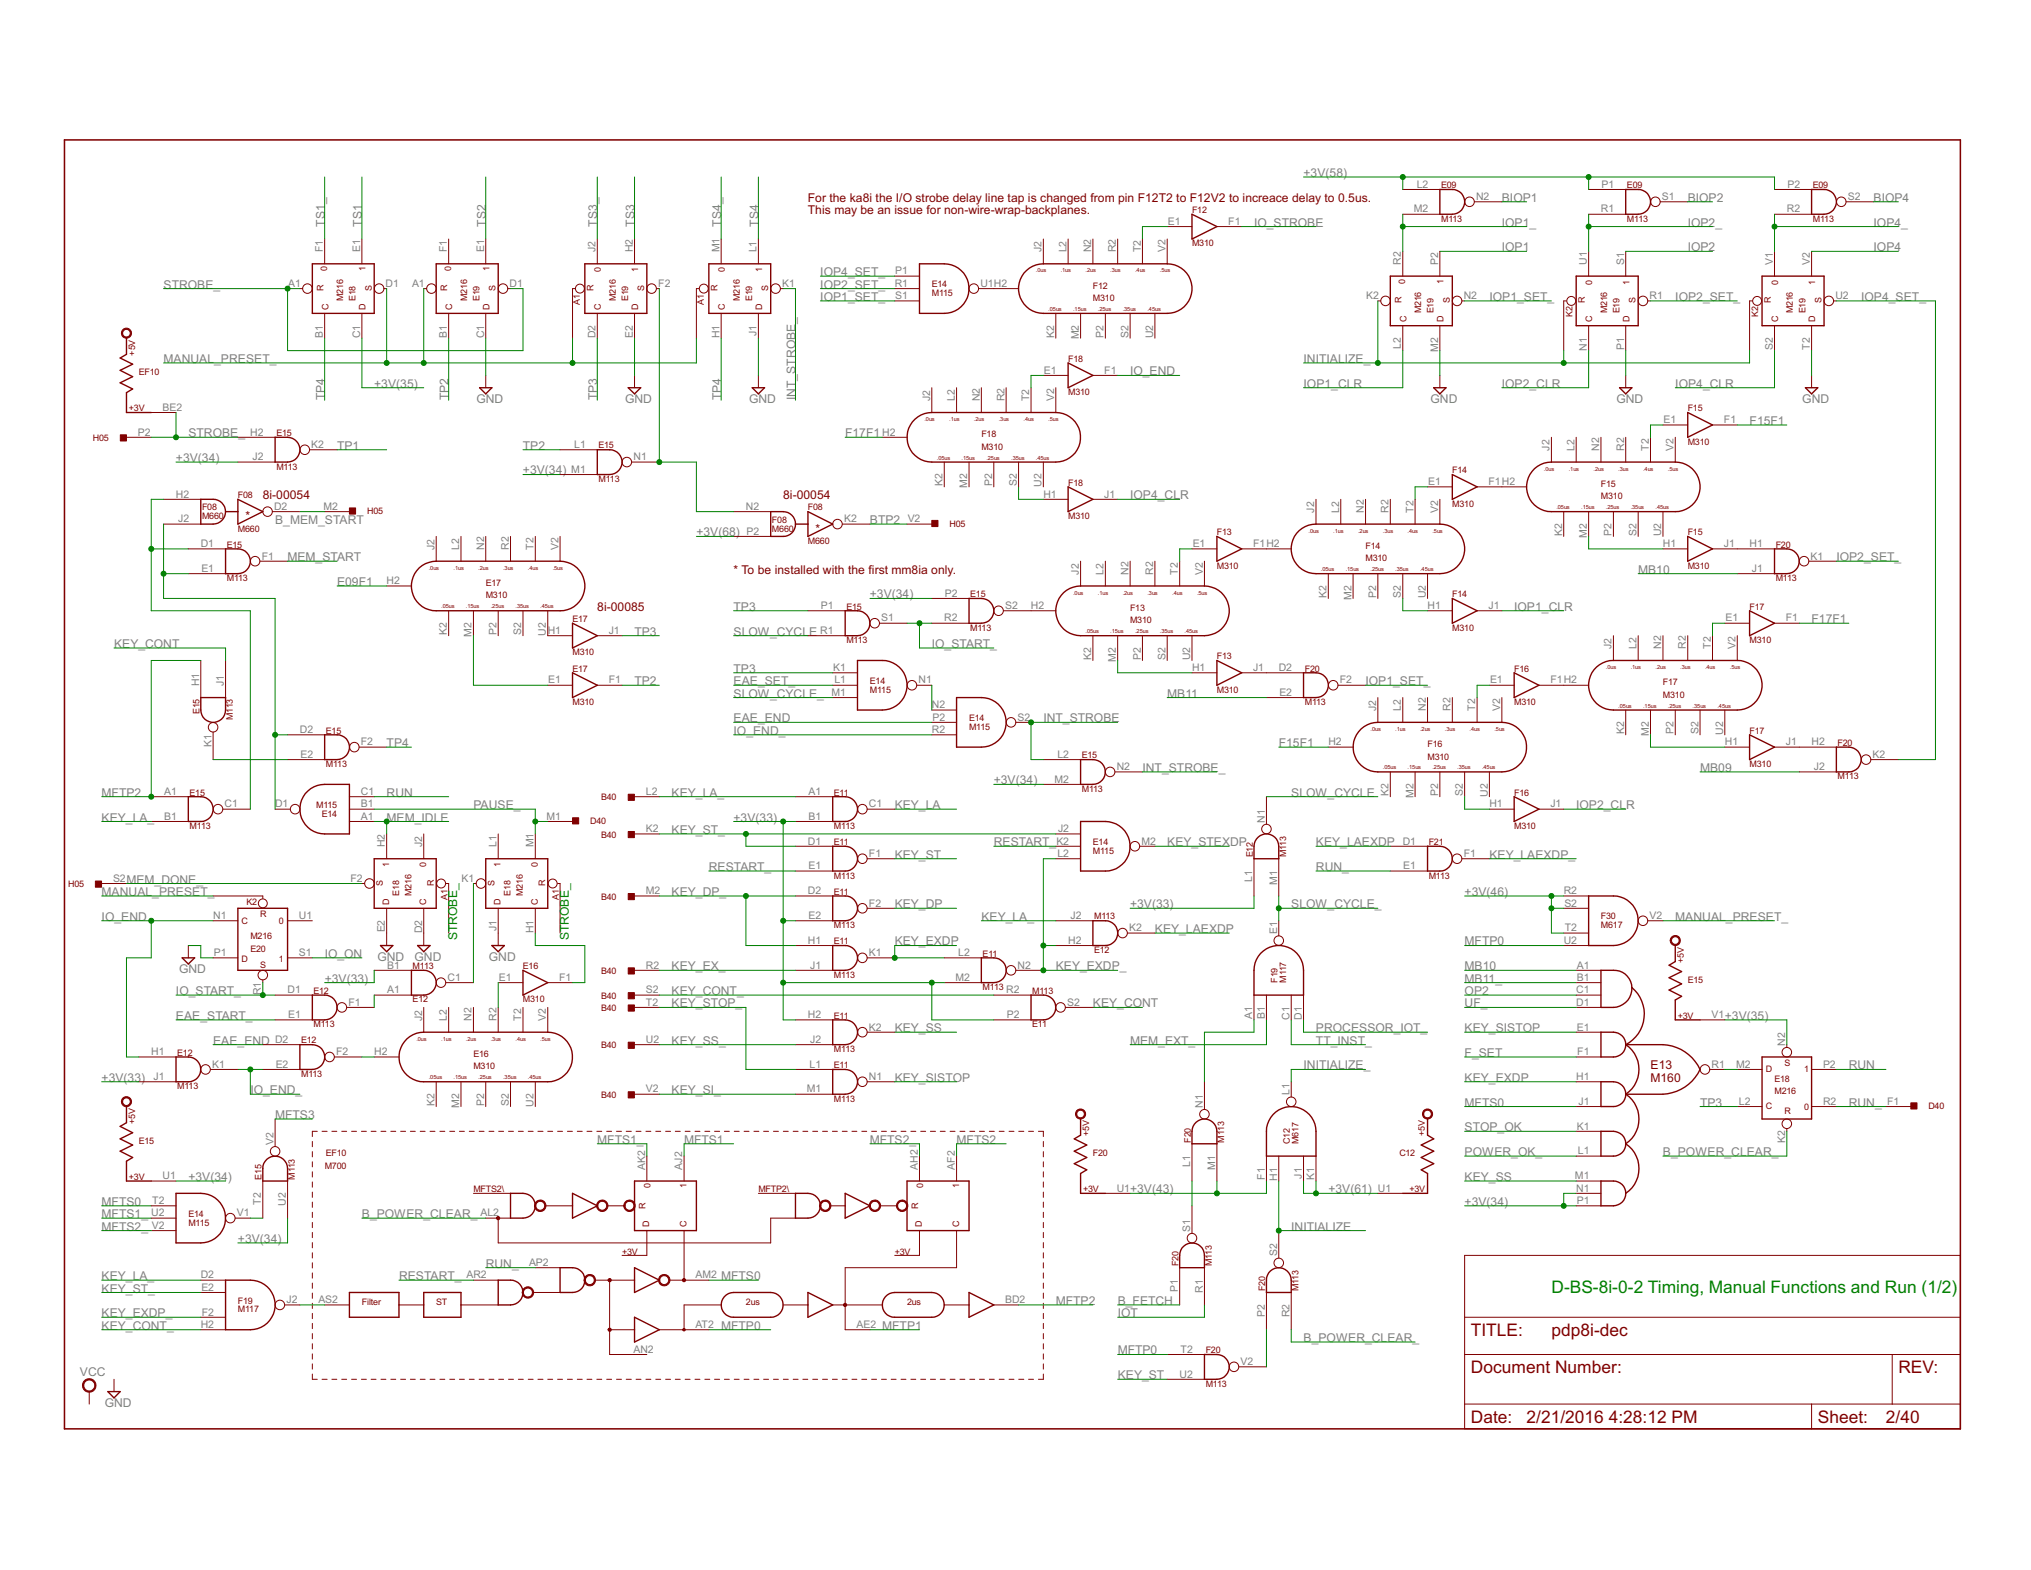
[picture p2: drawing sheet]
<svg xmlns="http://www.w3.org/2000/svg" width="279mm" height="216mm" viewBox="0 0 279 216" stroke-linecap="round" stroke-linejoin="round" font-family="sans-serif">
<defs><g id="words">
<text font-size="2.7" fill="#008000" x="213.4" y="177.7">D-BS-8i-0-2 Timing, Manual Functions and Run (1/2)</text>
<g font-size="2.7" fill="#800000">
<text x="202.3" y="183.7">TITLE:</text>
<text x="213.4" y="183.7">pdp8i-dec</text>
<text x="202.3" y="188.8">Document Number:</text>
<text x="261.2" y="188.8">REV:</text>
<text x="202.3" y="195.6">Date:</text>
<text x="210" y="195.6">2/21/2016</text>
<text x="221.3" y="195.6">4:28:12 PM</text>
<text x="250.1" y="195.6">Sheet:</text>
<text x="259.4" y="195.6">2/40</text>
</g>
<g font-size="1.9" fill="#800000">
<text x="111.1" y="27.8">For the ka8i the I/O strobe delay line tap is changed from pin F12T2 to F12V2 to increace delay to 0.5us.</text>
<text x="111.1" y="29.5">This may be an issue for non-wire-wrap-backplanes.</text>
<text x="33.8" y="71.5">*</text>
<text x="36.1" y="68.7">8i-00054</text>
<text x="107.7" y="68.7">8i-00054</text>
<text x="112.2" y="73.3">*</text>
<text x="82.2" y="84">8i-00085</text>
<text x="100.9" y="78.9">* To be installed with the first mm8ia only.</text>
<text x="227.1" y="147.1">E13</text>
<text x="227.1" y="148.8">M160</text>
</g>
<g font-size="1.9" fill="#808080">
<text x="179.3" y="24.3">+3V(58)</text>
<text x="206.6" y="27.8">BIOP1</text>
<text x="232.2" y="27.8">BIOP2</text>
<text x="257.7" y="27.8">BIOP4</text>
<text x="44.7" y="31.2" transform="rotate(-90 44.7 31.2)">TS1_</text>
<text x="49.8" y="31.2" transform="rotate(-90 49.8 31.2)">TS1</text>
<text x="66.8" y="31.2" transform="rotate(-90 66.8 31.2)">TS2</text>
<text x="82.2" y="31.2" transform="rotate(-90 82.2 31.2)">TS3_</text>
<text x="87.3" y="31.2" transform="rotate(-90 87.3 31.2)">TS3</text>
<text x="99.2" y="31.2" transform="rotate(-90 99.2 31.2)">TS4_</text>
<text x="104.3" y="31.2" transform="rotate(-90 104.3 31.2)">TS4</text>
<text x="172.5" y="31.2">IO_STROBE</text>
<text x="206.6" y="31.2">IOP1_</text>
<text x="206.6" y="34.6">IOP1</text>
<text x="232.2" y="31.2">IOP2_</text>
<text x="232.2" y="34.6">IOP2</text>
<text x="257.7" y="31.2">IOP4_</text>
<text x="257.7" y="34.6">IOP4</text>
<text x="22.5" y="39.7">STROBE_</text>
<text x="112.9" y="41.4">IOP1_SET_</text>
<text x="112.9" y="39.7">IOP2_SET_</text>
<text x="112.9" y="38">IOP4_SET_</text>
<text x="204.9" y="41.4">IOP1_SET_</text>
<text x="230.5" y="41.4">IOP2_SET_</text>
<text x="256" y="41.4">IOP4_SET_</text>
<text x="22.5" y="49.9">MANUAL_PRESET_</text>
<text x="51.5" y="53.3">+3V(35)</text>
<text x="155.5" y="51.6">IO_END</text>
<text x="179.3" y="49.9">INITIALIZE_</text>
<text x="179.3" y="53.3">IOP1_CLR</text>
<text x="206.6" y="53.3">IOP2_CLR</text>
<text x="230.5" y="53.3">IOP4_CLR</text>
<text x="44.7" y="55" transform="rotate(-90 44.7 55)">TP4</text>
<text x="61.7" y="55" transform="rotate(-90 61.7 55)">TP2</text>
<text x="65.5" y="55.5">GND</text>
<text x="82.2" y="55" transform="rotate(-90 82.2 55)">TP3</text>
<text x="86" y="55.5">GND</text>
<text x="99.2" y="55" transform="rotate(-90 99.2 55)">TP4</text>
<text x="103" y="55.5">GND</text>
<text x="109.4" y="55" transform="rotate(-90 109.4 55)">INT_STROBE_</text>
<text x="196.8" y="55.5">GND</text>
<text x="222.4" y="55.5">GND</text>
<text x="240.7" y="58.4">F15F1</text>
<text x="247.9" y="55.5">GND</text>
<text x="24.2" y="63.5">+3V(34)</text>
<text x="25.9" y="60.1">STROBE_</text>
<text x="46.4" y="61.8">TP1</text>
<text x="71.9" y="61.8">TP2</text>
<text x="71.9" y="65.3">+3V(34)</text>
<text x="116.3" y="60.1">F17F1</text>
<text x="155.5" y="68.7">IOP4_CLR</text>
<text x="37.8" y="72.1">B_MEM_START</text>
<text x="39.6" y="77.2">MEM_START</text>
<text x="95.8" y="73.8">+3V(68)</text>
<text x="119.7" y="72.1">BTP2</text>
<text x="252.6" y="77.2">IOP2_SET_</text>
<text x="46.4" y="80.6">E09F1</text>
<text x="100.9" y="84">TP3</text>
<text x="119.7" y="82.3">+3V(34)</text>
<text x="208.3" y="84">IOP1_CLR</text>
<text x="225.4" y="78.9">MB10</text>
<text x="15.7" y="89.1">KEY_CONT</text>
<text x="87.3" y="87.4">TP3</text>
<text x="100.9" y="87.4">SLOW_CYCLE</text>
<text x="128.2" y="89.1">IO_START_</text>
<text x="249.2" y="85.7">F17F1</text>
<text x="87.3" y="94.2">TP2</text>
<text x="100.9" y="92.5">TP3</text>
<text x="100.9" y="95.9">SLOW_CYCLE_</text>
<text x="100.9" y="94.2">EAE_SET_</text>
<text x="160.6" y="95.9">MB11</text>
<text x="187.9" y="94.2">IOP1_SET_</text>
<text x="100.9" y="101">IO_END_</text>
<text x="100.9" y="99.3">EAE_END</text>
<text x="143.5" y="99.3">INT_STROBE</text>
<text x="53.2" y="102.7">TP4</text>
<text x="136.7" y="107.9">+3V(34)</text>
<text x="157.2" y="106.2">INT_STROBE_</text>
<text x="175.9" y="102.7">F15F1</text>
<text x="233.9" y="106.2">MB09</text>
<text x="14" y="113">KEY_LA_</text>
<text x="14" y="109.6">MFTP2</text>
<text x="53.2" y="109.6">RUN</text>
<text x="53.2" y="113">MEM_IDLE</text>
<text x="65.1" y="111.3">PAUSE_</text>
<text x="92.4" y="109.6">KEY_LA_</text>
<text x="100.9" y="113">+3V(33)</text>
<text x="123.1" y="111.3">KEY_LA</text>
<text x="177.6" y="109.6">SLOW_CYCLE</text>
<text x="216.8" y="111.3">IOP2_CLR</text>
<text x="92.4" y="114.7">KEY_ST_</text>
<text x="97.5" y="119.8">RESTART_</text>
<text x="123.1" y="118.1">KEY_ST</text>
<text x="136.7" y="116.4">RESTART_</text>
<text x="160.6" y="116.4">KEY_STEXDP</text>
<text x="181" y="119.8">RUN_</text>
<text x="181" y="116.4">KEY_LAEXDP</text>
<text x="204.9" y="118.1">KEY_LAEXDP_</text>
<text x="14" y="123.2">MANUAL_PRESET_</text>
<text x="17.4" y="121.5">MEM_DONE_</text>
<text x="92.4" y="123.2">KEY_DP_</text>
<text x="123.1" y="124.9">KEY_DP</text>
<text x="155.5" y="124.9">+3V(33)</text>
<text x="177.6" y="124.9">SLOW_CYCLE_</text>
<text x="201.5" y="123.2">+3V(46)</text>
<text x="14" y="126.6">IO_END</text>
<text x="44.7" y="131.7">IO_ON</text>
<text x="123.1" y="130">KEY_EXDP</text>
<text x="135" y="126.6">KEY_LA_</text>
<text x="158.9" y="128.3">KEY_LAEXDP</text>
<text x="201.5" y="130">MFTP0</text>
<text x="230.5" y="126.6">MANUAL_PRESET_</text>
<text x="24.2" y="136.8">IO_START_</text>
<text x="24.6" y="133.9">GND</text>
<text x="44.7" y="135.1">+3V(33)</text>
<text x="51.9" y="132.1">GND</text>
<text x="57" y="132.1">GND</text>
<text x="67.3" y="132.1">GND</text>
<text x="92.4" y="136.8">KEY_CONT_</text>
<text x="92.4" y="133.4">KEY_EX_</text>
<text x="145.2" y="133.4">KEY_EXDP_</text>
<text x="201.5" y="133.4">MB10</text>
<text x="201.5" y="136.8">OP2</text>
<text x="201.5" y="135.1">MB11_</text>
<text x="24.2" y="140.2">EAE_START_</text>
<text x="29.3" y="143.7">EAE_END</text>
<text x="92.4" y="143.7">KEY_SS_</text>
<text x="92.4" y="138.5">KEY_STOP_</text>
<text x="123.1" y="141.9">KEY_SS</text>
<text x="150.4" y="138.5">KEY_CONT</text>
<text x="155.5" y="143.7">MEM_EXT_</text>
<text x="181" y="143.7">TT_INST_</text>
<text x="181" y="141.9">PROCESSOR_IOT_</text>
<text x="201.5" y="141.9">KEY_SISTOP</text>
<text x="201.5" y="138.5">UF_</text>
<text x="237.3" y="140.2">+3V(35)</text>
<text x="14" y="148.8">+3V(33)</text>
<text x="123.1" y="148.8">KEY_SISTOP</text>
<text x="179.3" y="147.1">INITIALIZE_</text>
<text x="201.5" y="148.8">KEY_EXDP</text>
<text x="201.5" y="145.4">F_SET</text>
<text x="254.3" y="147.1">RUN</text>
<text x="34.4" y="150.5">I</text>
<text x="34.9" y="150.5">O_END_</text>
<text x="37.8" y="153.9">MFTS3</text>
<text x="92.4" y="150.5">KEY_SI_</text>
<text x="201.5" y="152.2">MFTS0</text>
<text x="201.5" y="155.6">STOP_OK</text>
<text x="233.9" y="152.2">TP3</text>
<text x="254.3" y="152.2">RUN_</text>
<text x="82.2" y="157.3">MFTS1_</text>
<text x="94.1" y="157.3">MFTS1</text>
<text x="119.7" y="157.3">MFTS2_</text>
<text x="131.6" y="157.3">MFTS2</text>
<text x="201.5" y="159">POWER_OK_</text>
<text x="228.8" y="159">B_POWER_CLEAR_</text>
<text x="14" y="165.8">MFTS0</text>
<text x="14" y="167.5">MFTS1_</text>
<text x="25.9" y="162.4">+3V(34)</text>
<text x="49.8" y="167.5">B_POWER_CLEAR_</text>
<text x="155.5" y="164.1">+3V(43)</text>
<text x="182.7" y="164.1">+3V(61)</text>
<text x="201.5" y="165.8">+3V(34)</text>
<text x="201.5" y="162.4">KEY_SS</text>
<text x="14" y="169.2">MFTS2_</text>
<text x="32.7" y="170.9">+3V(34)</text>
<text x="177.6" y="169.2">INITIALIZE</text>
<text x="14" y="176">KEY_LA_</text>
<text x="14" y="177.7">KEY_ST_</text>
<text x="54.9" y="176">RESTART_</text>
<text x="66.8" y="174.3">RUN_</text>
<text x="99.2" y="176">MFTS0</text>
<text x="145.2" y="179.4">MFTP2</text>
<text x="153.8" y="179.4">B_FETCH</text>
<text x="14" y="181.2">KEY_EXDP_</text>
<text x="14" y="182.9">KEY_CONT_</text>
<text x="99.2" y="182.9">MFTP0</text>
<text x="121.4" y="182.9">MFTP1</text>
<text x="153.8" y="181.2">IOT</text>
<text x="179.3" y="184.6">B_POWER_CLEAR_</text>
<text x="11" y="189.2">VCC</text>
<text x="153.8" y="189.7">KEY_ST</text>
<text x="153.8" y="186.3">MFTP0</text>
<text x="14.4" y="193.5">GND</text>
</g>
<g font-size="1.9" fill="#008000">
<text x="62.9" y="129.3" transform="rotate(-90 62.9 129.3)">STROBE_</text>
<text x="78.2" y="129.3" transform="rotate(-90 78.2 129.3)">STROBE_</text>
</g>
<g font-size="1.6" fill="#808080">
<text x="194.5" y="29.2">M2</text>
<text x="194.9" y="25.8">L2</text>
<text x="203.1" y="27.5">N2</text>
<text x="220.2" y="29.2">R1</text>
<text x="220.3" y="25.8">P1</text>
<text x="228.6" y="27.5">S1</text>
<text x="245.8" y="29.2">R2</text>
<text x="245.9" y="25.8">P2</text>
<text x="254.2" y="27.5">S2</text>
<text x="44.4" y="34.7" transform="rotate(-90 44.4 34.7)">F1</text>
<text x="49.5" y="34.7" transform="rotate(-90 49.5 34.7)">E1</text>
<text x="61.5" y="34.7" transform="rotate(-90 61.5 34.7)">F1</text>
<text x="66.6" y="34.7" transform="rotate(-90 66.6 34.7)">E1</text>
<text x="81.9" y="34.7" transform="rotate(-90 81.9 34.7)">J2</text>
<text x="87" y="34.7" transform="rotate(-90 87 34.7)">H2</text>
<text x="99" y="34.7" transform="rotate(-90 99 34.7)">M1</text>
<text x="104.1" y="34.7" transform="rotate(-90 104.1 34.7)">L1</text>
<text x="143.3" y="34.7" transform="rotate(-90 143.3 34.7)">J2</text>
<text x="146.7" y="34.7" transform="rotate(-90 146.7 34.7)">L2</text>
<text x="150.1" y="34.7" transform="rotate(-90 150.1 34.7)">N2</text>
<text x="153.5" y="34.7" transform="rotate(-90 153.5 34.7)">R2</text>
<text x="156.9" y="34.7" transform="rotate(-90 156.9 34.7)">T2</text>
<text x="160.3" y="34.7" transform="rotate(-90 160.3 34.7)">V2</text>
<text x="160.7" y="30.9">E1</text>
<text x="169" y="30.9">F1</text>
<text x="39.6" y="39.4">A1</text>
<text x="53.1" y="39.4">D1</text>
<text x="56.7" y="39.4">A1</text>
<text x="70.1" y="39.4">D1</text>
<text x="90.6" y="39.4">F2</text>
<text x="107.6" y="39.4">K1</text>
<text x="123.1" y="39.4">R1</text>
<text x="123.2" y="37.7">P1</text>
<text x="123.2" y="41.2">S1</text>
<text x="134.9" y="39.4">U1H2</text>
<text x="187.9" y="41.2">K2</text>
<text x="192.7" y="36.4" transform="rotate(-90 192.7 36.4)">R2</text>
<text x="197.8" y="36.4" transform="rotate(-90 197.8 36.4)">P2</text>
<text x="201.4" y="41.2">N2</text>
<text x="218.3" y="36.4" transform="rotate(-90 218.3 36.4)">U1</text>
<text x="223.4" y="36.4" transform="rotate(-90 223.4 36.4)">S1</text>
<text x="226.9" y="41.2">R1</text>
<text x="243.9" y="36.4" transform="rotate(-90 243.9 36.4)">V1</text>
<text x="249" y="36.4" transform="rotate(-90 249 36.4)">V2</text>
<text x="252.5" y="41.2">U2</text>
<text x="44.4" y="46.4" transform="rotate(-90 44.4 46.4)">B1</text>
<text x="49.5" y="46.5" transform="rotate(-90 49.5 46.5)">C1</text>
<text x="61.5" y="46.4" transform="rotate(-90 61.5 46.4)">B1</text>
<text x="66.6" y="46.5" transform="rotate(-90 66.6 46.5)">C1</text>
<text x="81.9" y="46.5" transform="rotate(-90 81.9 46.5)">D2</text>
<text x="87" y="46.4" transform="rotate(-90 87 46.4)">E2</text>
<text x="99" y="46.5" transform="rotate(-90 99 46.5)">H1</text>
<text x="104.1" y="46.2" transform="rotate(-90 104.1 46.2)">J1</text>
<text x="145" y="46.4" transform="rotate(-90 145 46.4)">K2</text>
<text x="148.4" y="46.7" transform="rotate(-90 148.4 46.7)">M2</text>
<text x="151.8" y="46.4" transform="rotate(-90 151.8 46.4)">P2</text>
<text x="155.2" y="46.4" transform="rotate(-90 155.2 46.4)">S2</text>
<text x="158.6" y="46.5" transform="rotate(-90 158.6 46.5)">U2</text>
<text x="192.7" y="48" transform="rotate(-90 192.7 48)">L2</text>
<text x="143.6" y="51.4">E1</text>
<text x="151.9" y="51.4">F1</text>
<text x="197.8" y="48.4" transform="rotate(-90 197.8 48.4)">M2</text>
<text x="218.3" y="48.2" transform="rotate(-90 218.3 48.2)">N1</text>
<text x="223.4" y="48.1" transform="rotate(-90 223.4 48.1)">P1</text>
<text x="243.9" y="48.1" transform="rotate(-90 243.9 48.1)">S2</text>
<text x="249" y="48.1" transform="rotate(-90 249 48.1)">T2</text>
<text x="19" y="59.9">P2</text>
<text x="22.4" y="56.5">BE2</text>
<text x="34.4" y="59.9">H2</text>
<text x="121.4" y="59.9">H2</text>
<text x="128" y="55.2" transform="rotate(-90 128 55.2)">J2</text>
<text x="131.4" y="55.2" transform="rotate(-90 131.4 55.2)">L2</text>
<text x="134.8" y="55.2" transform="rotate(-90 134.8 55.2)">N2</text>
<text x="138.2" y="55.2" transform="rotate(-90 138.2 55.2)">R2</text>
<text x="141.6" y="55.2" transform="rotate(-90 141.6 55.2)">T2</text>
<text x="145" y="55.2" transform="rotate(-90 145 55.2)">V2</text>
<text x="228.8" y="58.2">E1</text>
<text x="237.2" y="58.2">F1</text>
<text x="34.8" y="63.3">J2</text>
<text x="42.8" y="61.6">K2</text>
<text x="78.6" y="65">M1</text>
<text x="79" y="61.6">L1</text>
<text x="87.1" y="63.3">N1</text>
<text x="213.2" y="62" transform="rotate(-90 213.2 62)">J2</text>
<text x="216.6" y="62" transform="rotate(-90 216.6 62)">L2</text>
<text x="220" y="62" transform="rotate(-90 220 62)">N2</text>
<text x="223.4" y="62" transform="rotate(-90 223.4 62)">R2</text>
<text x="226.8" y="62" transform="rotate(-90 226.8 62)">T2</text>
<text x="230.2" y="62" transform="rotate(-90 230.2 62)">V2</text>
<text x="24.2" y="68.4">H2</text>
<text x="24.5" y="71.8">J2</text>
<text x="37.7" y="70.1">D2</text>
<text x="44.5" y="70.1">M2</text>
<text x="102.6" y="70.1">N2</text>
<text x="116.1" y="71.8">K2</text>
<text x="124.9" y="71.8">V2</text>
<text x="129.7" y="66.9" transform="rotate(-90 129.7 66.9)">K2</text>
<text x="133.1" y="67.1" transform="rotate(-90 133.1 67.1)">M2</text>
<text x="136.5" y="66.9" transform="rotate(-90 136.5 66.9)">P2</text>
<text x="139.9" y="66.9" transform="rotate(-90 139.9 66.9)">S2</text>
<text x="143.3" y="67" transform="rotate(-90 143.3 67)">U2</text>
<text x="143.5" y="68.4">H1</text>
<text x="151.9" y="68.4">J1</text>
<text x="180.8" y="70.5" transform="rotate(-90 180.8 70.5)">J2</text>
<text x="184.2" y="70.5" transform="rotate(-90 184.2 70.5)">L2</text>
<text x="187.6" y="70.5" transform="rotate(-90 187.6 70.5)">N2</text>
<text x="191" y="70.5" transform="rotate(-90 191 70.5)">R2</text>
<text x="194.4" y="70.5" transform="rotate(-90 194.4 70.5)">T2</text>
<text x="196.5" y="66.7">E1</text>
<text x="197.8" y="70.5" transform="rotate(-90 197.8 70.5)">V2</text>
<text x="204.8" y="66.7">F1H2</text>
<text x="27.6" y="75.2">D1</text>
<text x="36" y="76.9">F1</text>
<text x="59.8" y="75.6" transform="rotate(-90 59.8 75.6)">J2</text>
<text x="63.2" y="75.6" transform="rotate(-90 63.2 75.6)">L2</text>
<text x="66.6" y="75.6" transform="rotate(-90 66.6 75.6)">N2</text>
<text x="70" y="75.6" transform="rotate(-90 70 75.6)">R2</text>
<text x="73.4" y="75.6" transform="rotate(-90 73.4 75.6)">T2</text>
<text x="76.8" y="75.6" transform="rotate(-90 76.8 75.6)">V2</text>
<text x="102.7" y="73.5">P2</text>
<text x="164.1" y="75.2">E1</text>
<text x="172.4" y="75.2">F1H2</text>
<text x="214.9" y="73.7" transform="rotate(-90 214.9 73.7)">K2</text>
<text x="218.3" y="73.9" transform="rotate(-90 218.3 73.9)">M2</text>
<text x="221.7" y="73.7" transform="rotate(-90 221.7 73.7)">P2</text>
<text x="225.1" y="73.7" transform="rotate(-90 225.1 73.7)">S2</text>
<text x="228.5" y="73.8" transform="rotate(-90 228.5 73.8)">U2</text>
<text x="228.8" y="75.2">H1</text>
<text x="237.2" y="75.2">J1</text>
<text x="240.7" y="75.2">H1</text>
<text x="249.1" y="76.9">K1</text>
<text x="27.7" y="78.6">E1</text>
<text x="53.2" y="80.4">H2</text>
<text x="112.9" y="83.8">P1</text>
<text x="130" y="82.1">P2</text>
<text x="138.3" y="83.8">S2</text>
<text x="141.8" y="83.8">H2</text>
<text x="148.4" y="79" transform="rotate(-90 148.4 79)">J2</text>
<text x="151.8" y="79" transform="rotate(-90 151.8 79)">L2</text>
<text x="155.2" y="79" transform="rotate(-90 155.2 79)">N2</text>
<text x="158.6" y="79" transform="rotate(-90 158.6 79)">R2</text>
<text x="162" y="79" transform="rotate(-90 162 79)">T2</text>
<text x="165.5" y="79" transform="rotate(-90 165.5 79)">V2</text>
<text x="182.5" y="82.2" transform="rotate(-90 182.5 82.2)">K2</text>
<text x="185.9" y="82.5" transform="rotate(-90 185.9 82.5)">M2</text>
<text x="189.3" y="82.2" transform="rotate(-90 189.3 82.2)">P2</text>
<text x="192.7" y="82.2" transform="rotate(-90 192.7 82.2)">S2</text>
<text x="196.1" y="82.3" transform="rotate(-90 196.1 82.3)">U2</text>
<text x="196.4" y="83.8">H1</text>
<text x="204.8" y="83.8">J1</text>
<text x="241" y="78.6">J1</text>
<text x="61.5" y="87.3" transform="rotate(-90 61.5 87.3)">K2</text>
<text x="64.9" y="87.6" transform="rotate(-90 64.9 87.6)">M2</text>
<text x="68.3" y="87.3" transform="rotate(-90 68.3 87.3)">P2</text>
<text x="71.7" y="87.3" transform="rotate(-90 71.7 87.3)">S2</text>
<text x="75.1" y="87.4" transform="rotate(-90 75.1 87.4)">U2</text>
<text x="75.3" y="87.2">H1</text>
<text x="83.7" y="87.2">J1</text>
<text x="112.8" y="87.2">R1</text>
<text x="121.2" y="85.5">S1</text>
<text x="129.9" y="85.5">R2</text>
<text x="221.7" y="89.2" transform="rotate(-90 221.7 89.2)">J2</text>
<text x="225.1" y="89.2" transform="rotate(-90 225.1 89.2)">L2</text>
<text x="228.5" y="89.2" transform="rotate(-90 228.5 89.2)">N2</text>
<text x="231.9" y="89.2" transform="rotate(-90 231.9 89.2)">R2</text>
<text x="235.3" y="89.2" transform="rotate(-90 235.3 89.2)">T2</text>
<text x="237.4" y="85.5">E1</text>
<text x="238.8" y="89.2" transform="rotate(-90 238.8 89.2)">V2</text>
<text x="245.7" y="85.5">F1</text>
<text x="27.4" y="94.4" transform="rotate(-90 27.4 94.4)">H1</text>
<text x="30.8" y="94.4" transform="rotate(-90 30.8 94.4)">J1</text>
<text x="75.4" y="94">E1</text>
<text x="83.7" y="94">F1</text>
<text x="114.4" y="95.7">M1</text>
<text x="114.6" y="92.3">K1</text>
<text x="114.8" y="94">L1</text>
<text x="126.4" y="94">N1</text>
<text x="150.1" y="90.7" transform="rotate(-90 150.1 90.7)">K2</text>
<text x="153.5" y="91" transform="rotate(-90 153.5 91)">M2</text>
<text x="156.9" y="90.7" transform="rotate(-90 156.9 90.7)">P2</text>
<text x="160.3" y="90.7" transform="rotate(-90 160.3 90.7)">S2</text>
<text x="163.7" y="90.8" transform="rotate(-90 163.7 90.8)">U2</text>
<text x="164" y="92.3">H1</text>
<text x="172.4" y="92.3">J1</text>
<text x="175.9" y="92.3">D2</text>
<text x="176" y="95.7">E2</text>
<text x="184.3" y="94">F2</text>
<text x="205" y="94">E1</text>
<text x="213.3" y="94">F1H2</text>
<text x="41.3" y="100.8">D2</text>
<text x="128.2" y="97.4">N2</text>
<text x="128.2" y="100.8">R2</text>
<text x="128.3" y="99.1">P2</text>
<text x="140" y="99.1">S2</text>
<text x="189.3" y="97.8" transform="rotate(-90 189.3 97.8)">J2</text>
<text x="192.7" y="97.8" transform="rotate(-90 192.7 97.8)">L2</text>
<text x="196.1" y="97.8" transform="rotate(-90 196.1 97.8)">N2</text>
<text x="199.5" y="97.8" transform="rotate(-90 199.5 97.8)">R2</text>
<text x="203" y="97.8" transform="rotate(-90 203 97.8)">T2</text>
<text x="206.4" y="97.8" transform="rotate(-90 206.4 97.8)">V2</text>
<text x="223.4" y="101" transform="rotate(-90 223.4 101)">K2</text>
<text x="226.8" y="101.2" transform="rotate(-90 226.8 101.2)">M2</text>
<text x="230.2" y="101" transform="rotate(-90 230.2 101)">P2</text>
<text x="233.6" y="101" transform="rotate(-90 233.6 101)">S2</text>
<text x="237" y="101" transform="rotate(-90 237 101)">U2</text>
<text x="29.1" y="102.7" transform="rotate(-90 29.1 102.7)">K1</text>
<text x="41.3" y="104.2">E2</text>
<text x="49.6" y="102.5">F2</text>
<text x="145.1" y="107.6">M2</text>
<text x="145.5" y="104.2">L2</text>
<text x="153.6" y="105.9">N2</text>
<text x="182.7" y="102.5">H2</text>
<text x="237.3" y="102.5">H1</text>
<text x="245.7" y="102.5">J1</text>
<text x="249.2" y="102.5">H2</text>
<text x="249.5" y="105.9">J2</text>
<text x="257.6" y="104.2">K2</text>
<text x="22.6" y="109.3">A1</text>
<text x="22.6" y="112.7">B1</text>
<text x="30.9" y="111">C1</text>
<text x="37.8" y="111">D1</text>
<text x="49.6" y="112.7">A1</text>
<text x="49.6" y="111">B1</text>
<text x="49.6" y="109.3">C1</text>
<text x="75.2" y="112.7">M1</text>
<text x="88.8" y="109.3">L2</text>
<text x="111.2" y="109.3">A1</text>
<text x="111.2" y="112.7">B1</text>
<text x="119.5" y="111">C1</text>
<text x="174" y="113.1" transform="rotate(-90 174 113.1)">N1</text>
<text x="191" y="109.5" transform="rotate(-90 191 109.5)">K2</text>
<text x="194.4" y="109.7" transform="rotate(-90 194.4 109.7)">M2</text>
<text x="197.8" y="109.5" transform="rotate(-90 197.8 109.5)">P2</text>
<text x="201.3" y="109.5" transform="rotate(-90 201.3 109.5)">S2</text>
<text x="204.7" y="109.6" transform="rotate(-90 204.7 109.6)">U2</text>
<text x="204.9" y="111">H1</text>
<text x="213.3" y="111">J1</text>
<text x="53" y="116.5" transform="rotate(-90 53 116.5)">H2</text>
<text x="58.1" y="116.5" transform="rotate(-90 58.1 116.5)">J2</text>
<text x="68.3" y="116.5" transform="rotate(-90 68.3 116.5)">L1</text>
<text x="73.4" y="116.5" transform="rotate(-90 73.4 116.5)">M1</text>
<text x="88.8" y="114.4">K2</text>
<text x="111.1" y="116.1">D1</text>
<text x="111.2" y="119.6">E1</text>
<text x="119.5" y="117.8">F1</text>
<text x="145.3" y="116.1">K2</text>
<text x="145.5" y="117.8">L2</text>
<text x="145.6" y="114.4">J2</text>
<text x="157" y="116.1">M2</text>
<text x="193" y="116.1">D1</text>
<text x="193.1" y="119.6">E1</text>
<text x="201.4" y="117.8">F1</text>
<text x="15.6" y="121.3">S2</text>
<text x="48.2" y="121.3">F2</text>
<text x="63.5" y="121.3">K1</text>
<text x="88.8" y="123">M2</text>
<text x="111.1" y="123">D2</text>
<text x="119.5" y="124.7">F2</text>
<text x="172.3" y="121.3" transform="rotate(-90 172.3 121.3)">L1</text>
<text x="175.7" y="121.7" transform="rotate(-90 175.7 121.7)">M1</text>
<text x="215.1" y="123">R2</text>
<text x="215.2" y="124.7">S2</text>
<text x="29.3" y="126.4">N1</text>
<text x="29.4" y="131.5">P1</text>
<text x="41.1" y="131.5">S1</text>
<text x="41.1" y="126.4">U1</text>
<text x="53" y="128.2" transform="rotate(-90 53 128.2)">E2</text>
<text x="58.1" y="128.3" transform="rotate(-90 58.1 128.3)">D2</text>
<text x="68.3" y="128" transform="rotate(-90 68.3 128)">J1</text>
<text x="73.4" y="128.3" transform="rotate(-90 73.4 128.3)">H1</text>
<text x="111.1" y="129.8">H1</text>
<text x="111.2" y="126.4">E2</text>
<text x="119.5" y="131.5">K1</text>
<text x="131.8" y="131.5">L2</text>
<text x="146.9" y="129.8">H2</text>
<text x="147.3" y="126.4">J2</text>
<text x="155.3" y="128.1">K2</text>
<text x="175.7" y="128.5" transform="rotate(-90 175.7 128.5)">E1</text>
<text x="215.1" y="129.8">U2</text>
<text x="215.3" y="128.1">T2</text>
<text x="226.9" y="126.4">V2</text>
<text x="35.9" y="136.8" transform="rotate(-90 35.9 136.8)">R1</text>
<text x="39.6" y="136.6">D1</text>
<text x="53.3" y="136.6">A1</text>
<text x="53.3" y="133.2">B1</text>
<text x="61.6" y="134.9">C1</text>
<text x="68.6" y="134.9">E1</text>
<text x="76.9" y="134.9">F1</text>
<text x="88.8" y="133.2">R2</text>
<text x="88.8" y="136.6">S2</text>
<text x="111.5" y="133.2">J1</text>
<text x="131.4" y="134.9">M2</text>
<text x="138.4" y="136.6">R2</text>
<text x="140" y="133.2">N2</text>
<text x="216.8" y="136.6">C1</text>
<text x="216.9" y="133.2">A1</text>
<text x="216.9" y="134.9">B1</text>
<text x="37.8" y="143.4">D2</text>
<text x="39.6" y="140">E1</text>
<text x="47.9" y="138.3">F1</text>
<text x="58.1" y="140.4" transform="rotate(-90 58.1 140.4)">J2</text>
<text x="61.5" y="140.4" transform="rotate(-90 61.5 140.4)">L2</text>
<text x="64.9" y="140.4" transform="rotate(-90 64.9 140.4)">N2</text>
<text x="68.3" y="140.4" transform="rotate(-90 68.3 140.4)">R2</text>
<text x="71.7" y="140.4" transform="rotate(-90 71.7 140.4)">T2</text>
<text x="75.1" y="140.4" transform="rotate(-90 75.1 140.4)">V2</text>
<text x="88.8" y="138.3">T2</text>
<text x="88.8" y="143.4">U2</text>
<text x="111.1" y="140">H2</text>
<text x="111.5" y="143.4">J2</text>
<text x="119.5" y="141.7">K2</text>
<text x="138.5" y="140">P2</text>
<text x="146.8" y="138.3">S2</text>
<text x="172.3" y="140.2" transform="rotate(-90 172.3 140.2)">A1</text>
<text x="174" y="140.2" transform="rotate(-90 174 140.2)">B1</text>
<text x="177.4" y="140.2" transform="rotate(-90 177.4 140.2)">C1</text>
<text x="179.1" y="140.2" transform="rotate(-90 179.1 140.2)">D1</text>
<text x="216.8" y="138.3">D1</text>
<text x="216.9" y="141.7">E1</text>
<text x="235.4" y="140">V1</text>
<text x="245.6" y="143.8" transform="rotate(-90 245.6 143.8)">N2</text>
<text x="20.8" y="145.1">H1</text>
<text x="21.1" y="148.5">J1</text>
<text x="29.2" y="146.8">K1</text>
<text x="37.9" y="146.8">E2</text>
<text x="46.2" y="145.1">F2</text>
<text x="51.5" y="145.1">H2</text>
<text x="111.4" y="146.8">L1</text>
<text x="119.5" y="148.5">N1</text>
<text x="216.8" y="148.5">H1</text>
<text x="217" y="145.1">F1</text>
<text x="235.4" y="146.8">R1</text>
<text x="238.8" y="146.8">M2</text>
<text x="250.8" y="146.8">P2</text>
<text x="59.8" y="152.1" transform="rotate(-90 59.8 152.1)">K2</text>
<text x="63.2" y="152.3" transform="rotate(-90 63.2 152.3)">M2</text>
<text x="66.6" y="152.1" transform="rotate(-90 66.6 152.1)">P2</text>
<text x="70" y="152.1" transform="rotate(-90 70 152.1)">S2</text>
<text x="73.4" y="152.2" transform="rotate(-90 73.4 152.2)">U2</text>
<text x="88.8" y="150.2">V2</text>
<text x="111" y="150.2">M1</text>
<text x="165.5" y="152.3" transform="rotate(-90 165.5 152.3)">N1</text>
<text x="177.4" y="150.6" transform="rotate(-90 177.4 150.6)">L1</text>
<text x="216.9" y="155.3">K1</text>
<text x="217.1" y="151.9">J1</text>
<text x="239.2" y="151.9">L2</text>
<text x="250.8" y="151.9">R2</text>
<text x="259.6" y="151.9">F1</text>
<text x="37.6" y="157.4" transform="rotate(-90 37.6 157.4)">V2</text>
<text x="88.7" y="160.8" transform="rotate(-90 88.7 160.8)">AK2</text>
<text x="93.9" y="160.8" transform="rotate(-90 93.9 160.8)">AJ2</text>
<text x="126.2" y="160.8" transform="rotate(-90 126.2 160.8)">AH2</text>
<text x="131.4" y="160.8" transform="rotate(-90 131.4 160.8)">AF2</text>
<text x="163.7" y="160.5" transform="rotate(-90 163.7 160.5)">L1</text>
<text x="167.2" y="160.9" transform="rotate(-90 167.2 160.9)">M1</text>
<text x="217.1" y="158.8">L1</text>
<text x="245.6" y="157.2" transform="rotate(-90 245.6 157.2)">K2</text>
<text x="20.8" y="167.3">U2</text>
<text x="20.9" y="165.6">T2</text>
<text x="22.4" y="162.2">U1</text>
<text x="32.6" y="167.3">V1</text>
<text x="35.9" y="165.7" transform="rotate(-90 35.9 165.7)">T2</text>
<text x="39.3" y="165.8" transform="rotate(-90 39.3 165.8)">U2</text>
<text x="66.1" y="167.3">AL2</text>
<text x="153.6" y="163.9">U1</text>
<text x="174" y="162.3" transform="rotate(-90 174 162.3)">F1</text>
<text x="175.7" y="162.4" transform="rotate(-90 175.7 162.4)">H1</text>
<text x="179.1" y="162.1" transform="rotate(-90 179.1 162.1)">J1</text>
<text x="180.8" y="162.3" transform="rotate(-90 180.8 162.3)">K1</text>
<text x="189.6" y="163.9">U1</text>
<text x="216.7" y="162.2">M1</text>
<text x="216.8" y="163.9">N1</text>
<text x="216.9" y="165.6">P1</text>
<text x="20.9" y="169">V2</text>
<text x="163.7" y="169.4" transform="rotate(-90 163.7 169.4)">S1</text>
<text x="175.7" y="172.8" transform="rotate(-90 175.7 172.8)">S2</text>
<text x="27.6" y="175.8">D2</text>
<text x="27.7" y="177.5">E2</text>
<text x="39.4" y="179.2">J2</text>
<text x="43.8" y="179.2">AS2</text>
<text x="64.2" y="175.8">AR2</text>
<text x="72.8" y="174.1">AP2</text>
<text x="95.7" y="175.8">AM2</text>
<text x="138.3" y="179.2">BD2</text>
<text x="162" y="177.7" transform="rotate(-90 162 177.7)">P1</text>
<text x="165.5" y="177.7" transform="rotate(-90 165.5 177.7)">R1</text>
<text x="27.6" y="182.6">H2</text>
<text x="27.8" y="180.9">F2</text>
<text x="95.7" y="182.6">AT2</text>
<text x="117.8" y="182.6">AE2</text>
<text x="174" y="181.1" transform="rotate(-90 174 181.1)">P2</text>
<text x="177.4" y="181.2" transform="rotate(-90 177.4 181.2)">R2</text>
<text x="87.1" y="186">AN2</text>
<text x="162.3" y="189.4">U2</text>
<text x="162.4" y="186">T2</text>
<text x="170.7" y="187.7">V2</text>
</g>
<g font-size="1.4" fill="#800000">
<text x="164" y="29.3">F12</text>
<text x="198.3" y="25.9">E09</text>
<text x="223.8" y="25.9">E09</text>
<text x="249.4" y="25.9">E09</text>
<text x="164" y="33.9">M310</text>
<text x="198.3" y="30.5">M113</text>
<text x="223.8" y="30.5">M113</text>
<text x="249.4" y="30.5">M113</text>
<text x="44.5" y="40" transform="rotate(-90 44.5 40)">R</text>
<text x="45" y="37.3" transform="rotate(-90 45 37.3)">0</text>
<text x="47.2" y="41.4" transform="rotate(-90 47.2 41.4)">M216</text>
<text x="48.9" y="41.4" transform="rotate(-90 48.9 41.4)">E18</text>
<text x="50.3" y="37.3" transform="rotate(-90 50.3 37.3)">1</text>
<text x="51.1" y="40" transform="rotate(-90 51.1 40)">S</text>
<text x="61.5" y="40" transform="rotate(-90 61.5 40)">R</text>
<text x="62" y="37.3" transform="rotate(-90 62 37.3)">0</text>
<text x="64.3" y="41.4" transform="rotate(-90 64.3 41.4)">M216</text>
<text x="66" y="41.4" transform="rotate(-90 66 41.4)">E19</text>
<text x="67.3" y="37.3" transform="rotate(-90 67.3 37.3)">1</text>
<text x="68.2" y="40" transform="rotate(-90 68.2 40)">S</text>
<text x="79.8" y="41.9" transform="rotate(-90 79.8 41.9)">A1</text>
<text x="81.7" y="40" transform="rotate(-90 81.7 40)">R</text>
<text x="82.7" y="37.5" transform="rotate(-90 82.7 37.5)">0</text>
<text x="84.7" y="41.4" transform="rotate(-90 84.7 41.4)">M216</text>
<text x="86.4" y="41.4" transform="rotate(-90 86.4 41.4)">E19</text>
<text x="87.8" y="37.5" transform="rotate(-90 87.8 37.5)">1</text>
<text x="88.6" y="40" transform="rotate(-90 88.6 40)">S</text>
<text x="96.8" y="41.9" transform="rotate(-90 96.8 41.9)">A1</text>
<text x="98.7" y="40" transform="rotate(-90 98.7 40)">R</text>
<text x="99.7" y="37.5" transform="rotate(-90 99.7 37.5)">0</text>
<text x="101.8" y="41.4" transform="rotate(-90 101.8 41.4)">M216</text>
<text x="103.5" y="41.4" transform="rotate(-90 103.5 41.4)">E19</text>
<text x="104.8" y="37.5" transform="rotate(-90 104.8 37.5)">1</text>
<text x="105.7" y="40" transform="rotate(-90 105.7 40)">S</text>
<text x="128.2" y="39.5">E14</text>
<text x="128.2" y="40.7">M115</text>
<text x="150.4" y="39.7">F12</text>
<text x="150.4" y="41.4">M310</text>
<text x="192.8" y="41.7" transform="rotate(-90 192.8 41.7)">R</text>
<text x="193.3" y="39" transform="rotate(-90 193.3 39)">0</text>
<text x="198.6" y="39" transform="rotate(-90 198.6 39)">1</text>
<text x="199.4" y="41.7" transform="rotate(-90 199.4 41.7)">S</text>
<text x="218" y="41.7" transform="rotate(-90 218 41.7)">R</text>
<text x="219" y="39.2" transform="rotate(-90 219 39.2)">0</text>
<text x="224.2" y="39.2" transform="rotate(-90 224.2 39.2)">1</text>
<text x="225" y="41.7" transform="rotate(-90 225 41.7)">S</text>
<text x="243.6" y="41.7" transform="rotate(-90 243.6 41.7)">R</text>
<text x="244.6" y="39.2" transform="rotate(-90 244.6 39.2)">0</text>
<text x="249.7" y="39.2" transform="rotate(-90 249.7 39.2)">1</text>
<text x="250.6" y="41.7" transform="rotate(-90 250.6 41.7)">S</text>
<text x="45.2" y="42.6" transform="rotate(-90 45.2 42.6)">C</text>
<text x="50.3" y="42.6" transform="rotate(-90 50.3 42.6)">D</text>
<text x="62.2" y="42.6" transform="rotate(-90 62.2 42.6)">C</text>
<text x="67.3" y="42.6" transform="rotate(-90 67.3 42.6)">D</text>
<text x="82.7" y="42.6" transform="rotate(-90 82.7 42.6)">C</text>
<text x="87.8" y="42.6" transform="rotate(-90 87.8 42.6)">D</text>
<text x="99.7" y="42.6" transform="rotate(-90 99.7 42.6)">C</text>
<text x="104.8" y="42.6" transform="rotate(-90 104.8 42.6)">D</text>
<text x="193.5" y="44.3" transform="rotate(-90 193.5 44.3)">C</text>
<text x="195.5" y="43.1" transform="rotate(-90 195.5 43.1)">M216</text>
<text x="197.2" y="43.1" transform="rotate(-90 197.2 43.1)">E19</text>
<text x="198.6" y="44.3" transform="rotate(-90 198.6 44.3)">D</text>
<text x="216.3" y="43.6" transform="rotate(-90 216.3 43.6)">K2</text>
<text x="219" y="44.3" transform="rotate(-90 219 44.3)">C</text>
<text x="221.1" y="43.1" transform="rotate(-90 221.1 43.1)">M216</text>
<text x="222.8" y="43.1" transform="rotate(-90 222.8 43.1)">E19</text>
<text x="224.2" y="44.3" transform="rotate(-90 224.2 44.3)">D</text>
<text x="241.9" y="43.6" transform="rotate(-90 241.9 43.6)">K2</text>
<text x="244.6" y="44.3" transform="rotate(-90 244.6 44.3)">C</text>
<text x="246.7" y="43.1" transform="rotate(-90 246.7 43.1)">M216</text>
<text x="248.4" y="43.1" transform="rotate(-90 248.4 43.1)">E19</text>
<text x="249.7" y="44.3" transform="rotate(-90 249.7 44.3)">D</text>
<text x="18.6" y="48.9" transform="rotate(-90 18.6 48.9)">+5V</text>
<text x="19.1" y="51.6">EF10</text>
<text x="146.9" y="49.7">F18</text>
<text x="17.7" y="56.6">+3V</text>
<text x="38" y="60">E15</text>
<text x="146.9" y="54.3">M310</text>
<text x="232.2" y="56.6">F15</text>
<text x="12.8" y="60.6">H05</text>
<text x="38" y="64.6">M113</text>
<text x="82.3" y="61.7">E15</text>
<text x="135" y="60.1">F18</text>
<text x="135" y="61.8">M310</text>
<text x="199.8" y="65.1">F14</text>
<text x="232.2" y="61.2">M310</text>
<text x="27.8" y="70.2">F08</text>
<text x="27.8" y="71.4">M660</text>
<text x="32.7" y="68.5">F08</text>
<text x="50.5" y="70.7">H05</text>
<text x="82.3" y="66.3">M113</text>
<text x="106.2" y="71.9">F08</text>
<text x="111.1" y="70.2">F08</text>
<text x="146.9" y="66.8">F18</text>
<text x="146.9" y="71.4">M310</text>
<text x="199.8" y="69.7">M310</text>
<text x="220.2" y="67">F15</text>
<text x="220.2" y="68.7">M310</text>
<text x="31.2" y="75.3">E15</text>
<text x="32.7" y="73.1">M660</text>
<text x="106.2" y="73.1">M660</text>
<text x="111.1" y="74.8">M660</text>
<text x="130.6" y="72.4">H05</text>
<text x="167.4" y="73.6">F13</text>
<text x="187.9" y="75.5">F14</text>
<text x="187.9" y="77.2">M310</text>
<text x="232.2" y="73.6">F15</text>
<text x="244.3" y="75.3">F20</text>
<text x="31.2" y="79.9">M113</text>
<text x="66.8" y="80.6">E17</text>
<text x="66.8" y="82.3">M310</text>
<text x="116.4" y="83.8">E15</text>
<text x="133.5" y="82.1">E15</text>
<text x="155.5" y="84">F13</text>
<text x="167.4" y="78.2">M310</text>
<text x="199.8" y="82.1">F14</text>
<text x="232.2" y="78.2">M310</text>
<text x="240.7" y="83.8">F17</text>
<text x="244.3" y="79.9">M113</text>
<text x="78.8" y="85.5">E17</text>
<text x="116.4" y="88.4">M113</text>
<text x="133.5" y="86.7">M113</text>
<text x="155.5" y="85.7">M310</text>
<text x="199.8" y="86.7">M310</text>
<text x="240.7" y="88.4">M310</text>
<text x="78.8" y="92.4">E17</text>
<text x="78.8" y="90.1">M310</text>
<text x="119.7" y="94.1">E14</text>
<text x="119.7" y="95.2">M115</text>
<text x="167.4" y="90.6">F13</text>
<text x="167.4" y="95.2">M310</text>
<text x="179.5" y="92.4">F20</text>
<text x="208.3" y="92.4">F16</text>
<text x="228.8" y="94.2">F17</text>
<text x="228.8" y="95.9">M310</text>
<text x="27.4" y="98.2" transform="rotate(-90 27.4 98.2)">E15</text>
<text x="32.1" y="99" transform="rotate(-90 32.1 99)">M113</text>
<text x="44.8" y="100.9">E15</text>
<text x="78.8" y="97">M310</text>
<text x="133.3" y="99.2">E14</text>
<text x="133.3" y="100.4">M115</text>
<text x="179.5" y="97">M113</text>
<text x="208.3" y="97">M310</text>
<text x="240.7" y="100.9">F17</text>
<text x="44.8" y="105.5">M113</text>
<text x="148.8" y="104.3">E15</text>
<text x="196.4" y="102.7">F16</text>
<text x="196.4" y="104.5">M310</text>
<text x="240.7" y="105.5">M310</text>
<text x="252.8" y="102.6">F20</text>
<text x="252.8" y="107.2">M113</text>
<text x="26.1" y="109.4">E15</text>
<text x="26.1" y="114">M113</text>
<text x="43.5" y="111.1">M115</text>
<text x="44.3" y="112.3">E14</text>
<text x="81.2" y="113.3">D40</text>
<text x="82.7" y="110.1">B40</text>
<text x="114.7" y="109.4">E11</text>
<text x="114.7" y="114">M113</text>
<text x="148.8" y="108.9">M113</text>
<text x="208.3" y="109.4">F16</text>
<text x="208.3" y="114">M310</text>
<text x="53.5" y="119.3" transform="rotate(-90 53.5 119.3)">1</text>
<text x="58.6" y="119.3" transform="rotate(-90 58.6 119.3)">0</text>
<text x="68.9" y="119.3" transform="rotate(-90 68.9 119.3)">1</text>
<text x="74" y="119.3" transform="rotate(-90 74 119.3)">0</text>
<text x="82.7" y="115.2">B40</text>
<text x="114.7" y="116.2">E11</text>
<text x="150.4" y="116.2">E14</text>
<text x="150.4" y="117.4">M115</text>
<text x="172.3" y="117.9" transform="rotate(-90 172.3 117.9)">E12</text>
<text x="176.9" y="117.9" transform="rotate(-90 176.9 117.9)">M113</text>
<text x="196.5" y="116.2">F21</text>
<text x="9.4" y="122">H05</text>
<text x="33.9" y="124.4">K2</text>
<text x="52.7" y="121.8" transform="rotate(-90 52.7 121.8)">S</text>
<text x="53.5" y="124.4" transform="rotate(-90 53.5 124.4)">D</text>
<text x="54.9" y="123.2" transform="rotate(-90 54.9 123.2)">E18</text>
<text x="56.6" y="123.2" transform="rotate(-90 56.6 123.2)">M216</text>
<text x="58.6" y="124.4" transform="rotate(-90 58.6 124.4)">C</text>
<text x="59.7" y="121.8" transform="rotate(-90 59.7 121.8)">R</text>
<text x="61.5" y="123.7" transform="rotate(-90 61.5 123.7)">A1</text>
<text x="68" y="121.8" transform="rotate(-90 68 121.8)">S</text>
<text x="68.9" y="124.4" transform="rotate(-90 68.9 124.4)">D</text>
<text x="70.2" y="123.2" transform="rotate(-90 70.2 123.2)">E18</text>
<text x="71.9" y="123.2" transform="rotate(-90 71.9 123.2)">M216</text>
<text x="74" y="124.4" transform="rotate(-90 74 124.4)">C</text>
<text x="75" y="121.8" transform="rotate(-90 75 121.8)">R</text>
<text x="76.9" y="123.7" transform="rotate(-90 76.9 123.7)">A1</text>
<text x="82.7" y="123.7">B40</text>
<text x="114.7" y="120.8">M113</text>
<text x="114.7" y="123">E11</text>
<text x="196.5" y="120.8">M113</text>
<text x="33.2" y="127.1">C</text>
<text x="34.4" y="130.9">E20</text>
<text x="34.4" y="129.2">M216</text>
<text x="35.8" y="126.1">R</text>
<text x="38.4" y="127.1">0</text>
<text x="114.7" y="127.6">M113</text>
<text x="114.7" y="129.8">E11</text>
<text x="135.2" y="131.6">E11</text>
<text x="150.5" y="131">E12</text>
<text x="150.5" y="126.4">M113</text>
<text x="220.2" y="126.4">F30</text>
<text x="220.2" y="127.6">M617</text>
<text x="33.2" y="132.2">D</text>
<text x="35.8" y="133.1">S</text>
<text x="38.4" y="132.2">1</text>
<text x="43.1" y="136.7">E12</text>
<text x="56.8" y="137.9">E12</text>
<text x="56.8" y="133.3">M113</text>
<text x="71.9" y="133.3">E16</text>
<text x="71.9" y="137.9">M310</text>
<text x="82.7" y="133.9">B40</text>
<text x="82.7" y="137.3">B40</text>
<text x="114.7" y="134.4">M113</text>
<text x="135.2" y="136.2">M113</text>
<text x="142" y="136.7">M113</text>
<text x="175.8" y="135.1" transform="rotate(-90 175.8 135.1)">F19</text>
<text x="176.9" y="135.1" transform="rotate(-90 176.9 135.1)">M117</text>
<text x="231.7" y="132.4" transform="rotate(-90 231.7 132.4)">+5V</text>
<text x="232.2" y="135.1">E15</text>
<text x="41.4" y="143.5">E12</text>
<text x="43.1" y="141.3">M113</text>
<text x="82.7" y="139.1">B40</text>
<text x="114.7" y="140.1">E11</text>
<text x="142" y="141.3">E11</text>
<text x="230.8" y="140.1">+3V</text>
<text x="24.4" y="145.2">E12</text>
<text x="24.4" y="149.8">M113</text>
<text x="41.4" y="148.1">M113</text>
<text x="65.1" y="145.4">E16</text>
<text x="65.1" y="147.1">M310</text>
<text x="82.7" y="144.2">B40</text>
<text x="114.7" y="144.7">M113</text>
<text x="114.7" y="146.9">E11</text>
<text x="242.9" y="147.4">D</text>
<text x="244.1" y="148.8">E18</text>
<text x="245.5" y="146.6">S</text>
<text x="248.2" y="147.4">1</text>
<text x="18.6" y="154.6" transform="rotate(-90 18.6 154.6)">+5V</text>
<text x="82.7" y="151">B40</text>
<text x="114.7" y="151.5">M113</text>
<text x="242.9" y="152.5">C</text>
<text x="244.1" y="150.5">M216</text>
<text x="245.5" y="153.2">R</text>
<text x="248.2" y="152.7">0</text>
<text x="265.3" y="152.5">D40</text>
<text x="19.1" y="157.3">E15</text>
<text x="44.7" y="160.7">M700</text>
<text x="44.8" y="159">EF10</text>
<text x="149.8" y="156.3" transform="rotate(-90 149.8 156.3)">+5V</text>
<text x="150.4" y="159">F20</text>
<text x="163.8" y="157.1" transform="rotate(-90 163.8 157.1)">F20</text>
<text x="168.4" y="157.1" transform="rotate(-90 168.4 157.1)">M113</text>
<text x="177.5" y="157.3" transform="rotate(-90 177.5 157.3)">C12</text>
<text x="178.6" y="157.3" transform="rotate(-90 178.6 157.3)">M617</text>
<text x="192.5" y="159">C12</text>
<text x="196" y="156.3" transform="rotate(-90 196 156.3)">+5V</text>
<text x="17.7" y="162.2">+3V</text>
<text x="25.9" y="167.3">E14</text>
<text x="36" y="162.2" transform="rotate(-90 36 162.2)">E15</text>
<text x="40.6" y="162.2" transform="rotate(-90 40.6 162.2)">M113</text>
<text x="65.1" y="163.9">MFTS2\</text>
<text x="88.8" y="166.3" transform="rotate(-90 88.8 166.3)">R</text>
<text x="89.5" y="163.4" transform="rotate(-90 89.5 163.4)">0</text>
<text x="94.4" y="163.4" transform="rotate(-90 94.4 163.4)">1</text>
<text x="104.3" y="163.9">MFTP2\</text>
<text x="126.3" y="166.3" transform="rotate(-90 126.3 166.3)">R</text>
<text x="127" y="163.4" transform="rotate(-90 127 163.4)">0</text>
<text x="131.9" y="163.4" transform="rotate(-90 131.9 163.4)">1</text>
<text x="149" y="163.9">+3V</text>
<text x="193.9" y="163.9">+3V</text>
<text x="25.9" y="168.5">M115</text>
<text x="85.6" y="172.6">+3V</text>
<text x="89.3" y="168.7" transform="rotate(-90 89.3 168.7)">D</text>
<text x="94.4" y="168.7" transform="rotate(-90 94.4 168.7)">C</text>
<text x="123.1" y="172.6">+3V</text>
<text x="126.8" y="168.7" transform="rotate(-90 126.8 168.7)">D</text>
<text x="131.9" y="168.7" transform="rotate(-90 131.9 168.7)">C</text>
<text x="32.7" y="179.3">F19</text>
<text x="49.8" y="179.4">Filter</text>
<text x="60" y="179.4">ST</text>
<text x="102.6" y="179.4">2us</text>
<text x="124.8" y="179.4">2us</text>
<text x="162.1" y="174.2" transform="rotate(-90 162.1 174.2)">F20</text>
<text x="166.7" y="174.2" transform="rotate(-90 166.7 174.2)">M113</text>
<text x="174" y="177.6" transform="rotate(-90 174 177.6)">F20</text>
<text x="178.6" y="177.6" transform="rotate(-90 178.6 177.6)">M113</text>
<text x="32.7" y="180.5">M117</text>
<text x="165.9" y="186.1">F20</text>
<text x="165.9" y="190.7">M113</text>
</g>
<g font-size=".9" fill="#800000">
<text x="142.5" y="37.5">.0us</text>
<text x="145.9" y="37.5">.1us</text>
<text x="149.3" y="37.5">.2us</text>
<text x="152.7" y="37.5">.3us</text>
<text x="156.1" y="37.5">.4us</text>
<text x="159.6" y="37.5">.5us</text>
<text x="144.2" y="42.8">.05us</text>
<text x="147.6" y="42.8">.15us</text>
<text x="151" y="42.8">.25us</text>
<text x="154.4" y="42.8">.35us</text>
<text x="157.9" y="42.8">.45us</text>
<text x="127.2" y="57.9">.0us</text>
<text x="130.6" y="57.9">.1us</text>
<text x="134" y="57.9">.2us</text>
<text x="137.4" y="57.9">.3us</text>
<text x="140.8" y="57.9">.4us</text>
<text x="144.2" y="57.9">.5us</text>
<text x="128.9" y="63.2">.05us</text>
<text x="132.3" y="63.2">.15us</text>
<text x="135.7" y="63.2">.25us</text>
<text x="139.1" y="63.2">.35us</text>
<text x="142.5" y="63.2">.45us</text>
<text x="212.4" y="64.7">.0us</text>
<text x="215.8" y="64.7">.1us</text>
<text x="219.2" y="64.7">.2us</text>
<text x="222.6" y="64.7">.3us</text>
<text x="226" y="64.7">.4us</text>
<text x="229.4" y="64.7">.5us</text>
<text x="214.1" y="70">.05us</text>
<text x="217.5" y="70">.15us</text>
<text x="220.9" y="70">.25us</text>
<text x="224.3" y="70">.35us</text>
<text x="227.7" y="70">.45us</text>
<text x="180" y="73.3">.0us</text>
<text x="183.4" y="73.3">.1us</text>
<text x="186.8" y="73.3">.2us</text>
<text x="190.2" y="73.3">.3us</text>
<text x="193.6" y="73.3">.4us</text>
<text x="197.1" y="73.3">.5us</text>
<text x="59" y="78.4">.0us</text>
<text x="60.7" y="83.7">.05us</text>
<text x="62.4" y="78.4">.1us</text>
<text x="64.1" y="83.7">.15us</text>
<text x="65.8" y="78.4">.2us</text>
<text x="67.5" y="83.7">.25us</text>
<text x="69.2" y="78.4">.3us</text>
<text x="70.9" y="83.7">.35us</text>
<text x="72.6" y="78.4">.4us</text>
<text x="74.3" y="83.7">.45us</text>
<text x="76" y="78.4">.5us</text>
<text x="147.6" y="81.8">.0us</text>
<text x="151" y="81.8">.1us</text>
<text x="154.4" y="81.8">.2us</text>
<text x="157.9" y="81.8">.3us</text>
<text x="161.3" y="81.8">.4us</text>
<text x="164.7" y="81.8">.5us</text>
<text x="181.7" y="78.5">.05us</text>
<text x="185.1" y="78.5">.15us</text>
<text x="188.5" y="78.5">.25us</text>
<text x="191.9" y="78.5">.35us</text>
<text x="195.4" y="78.5">.45us</text>
<text x="149.3" y="87.1">.05us</text>
<text x="152.7" y="87.1">.15us</text>
<text x="156.1" y="87.1">.25us</text>
<text x="159.6" y="87.1">.35us</text>
<text x="163" y="87.1">.45us</text>
<text x="220.9" y="92">.0us</text>
<text x="224.3" y="92">.1us</text>
<text x="227.7" y="92">.2us</text>
<text x="231.2" y="92">.3us</text>
<text x="234.6" y="92">.4us</text>
<text x="238" y="92">.5us</text>
<text x="188.5" y="100.5">.0us</text>
<text x="191.9" y="100.5">.1us</text>
<text x="195.4" y="100.5">.2us</text>
<text x="198.8" y="100.5">.3us</text>
<text x="202.2" y="100.5">.4us</text>
<text x="205.6" y="100.5">.5us</text>
<text x="222.6" y="97.3">.05us</text>
<text x="226" y="97.3">.15us</text>
<text x="229.4" y="97.3">.25us</text>
<text x="232.9" y="97.3">.35us</text>
<text x="236.3" y="97.3">.45us</text>
<text x="190.2" y="105.8">.05us</text>
<text x="193.6" y="105.8">.15us</text>
<text x="197.1" y="105.8">.25us</text>
<text x="200.5" y="105.8">.35us</text>
<text x="203.9" y="105.8">.45us</text>
<text x="57.3" y="143.1">.0us</text>
<text x="60.7" y="143.1">.1us</text>
<text x="64.1" y="143.1">.2us</text>
<text x="67.5" y="143.1">.3us</text>
<text x="70.9" y="143.1">.4us</text>
<text x="74.3" y="143.1">.5us</text>
<text x="59" y="148.4">.05us</text>
<text x="62.4" y="148.4">.15us</text>
<text x="65.8" y="148.4">.25us</text>
<text x="69.2" y="148.4">.35us</text>
<text x="72.6" y="148.4">.45us</text>
</g>
</g></defs>
<path d="M8.9 19.2h260.8v177.3h-260.8z" fill="none" stroke="#800000" stroke-width=".21"/>
<g fill="none" stroke="#800000" stroke-width=".14">
<path d="M41.3 39.7h.3M44.7 32.9v3.4M49.8 32.9v3.4M52.8 39.7h.4M58.3 39.7h.4M61.7 32.9v3.4M66.8 32.9v3.4M69.8 39.7h.4M79.1 39.7h-.3v6.8M82.2 32.9v3.4M87.3 32.9v3.4M90.3 39.7h.4"/>
<path d="M96.1 39.7h-.3v6.8M99.2 32.9v3.4M104.3 32.9v3.4M107.4 39.7h.3M123.1 39.7h3.4M123.1 38h3.4M134.6 39.7h5.5M143.5 32.9v3.4M146.9 32.9v3.4M150.3 32.9v3.4M153.8 32.9v3.4M157.2 32.9v3.4"/>
<path d="M160.6 32.9v3.4M160.6 31.2h3.4M167.4 31.2h3.4M193 34.6v3.4M193 26.1h5.1M193 29.5h5.1M198.1 34.6v3.4M202.8 27.7h3.8M218.5 34.6v3.4M218.5 26.1h5.1M218.5 29.5h5.1M223.6 34.6v3.4"/>
<path d="M228.4 27.7h3.8M244.1 34.6v3.4M244.1 26.1h5.1M244.1 29.5h5.1M249.2 34.6v3.4M254 27.7h3.7M20.8 56.7h3.4M44.7 43.1v3.4M49.8 43.1v3.4M61.7 43.1v3.4M66.8 43.1v3.4M66.8 51.6v1.7"/>
<path d="M82.2 43.1v3.4M87.3 43.1v3.4M87.3 51.6v1.7M99.2 43.1v3.4M104.3 43.1v3.4M104.3 51.6v1.7M123.1 41.4h3.4M128.2 53.3v3.4M131.6 53.3v3.4M135 53.3v3.4M138.4 53.3v3.4M141.8 53.3v3.4"/>
<path d="M143.5 51.6h3.4M145.2 43.1v3.4M145.2 53.3v3.4M148.7 43.1v3.4M150.3 51.6h3.5M152.1 43.1v3.4M155.5 43.1v3.4M158.9 43.1v3.4M189.5 41.4h.4M193 44.8v3.4M198.1 44.8v3.4M198.1 51.6v1.7"/>
<path d="M201.1 41.4h.4M215.5 41.4h-.4v6.8M218.5 44.8v3.4M223.6 44.8v3.4M223.6 51.6v1.7M226.7 41.4h.4M228.8 58.4h3.4M235.6 58.4h3.4M241 41.4h-.3v6.8M244.1 44.8v3.4M249.2 44.8v3.4M249.2 51.6v1.7"/>
<path d="M252.2 41.4h.4M17.4 60.1h3.4M22.5 68.7h5.1M22.5 72.1h5.1M25.9 75.5h5.1M25.9 78.9h5.1M32.7 60.1h5.1M32.7 63.5h5.1M35.8 77.2h3.8M37.5 70.4h3.8M42.6 61.8h3.8M44.7 70.4h3.4"/>
<path d="M60 73.8v3.4M63.4 73.8v3.4M66.8 73.8v3.4M70.2 73.8v3.4M73.6 73.8v3.4M77 73.8v3.4M77 61.8h5.2M77 65.3h5.2M86.9 63.5h3.8M100.9 70.4h5.1M100.9 73.8h5.1M115.9 72.1h3.8"/>
<path d="M121.4 60.1h3.4M124.8 72.1h3.4M129.9 63.5v3.5M133.3 63.5v3.5M136.7 63.5v3.5M140.1 63.5v3.5M143.5 63.5v3.5M143.5 68.7h3.4M148.7 77.2v3.4M150.3 68.7h3.5M152.1 77.2v3.4M155.5 77.2v3.4"/>
<path d="M158.9 77.2v3.4M162.3 77.2v3.4M164 75.5h3.4M165.7 77.2v3.4M170.8 75.5h6.8M181 68.7v3.4M182.7 78.9v3.4M184.4 68.7v3.4M186.1 78.9v3.4M187.9 68.7v3.4M189.5 78.9v3.4M191.3 68.7v3.4"/>
<path d="M193 78.9v3.4M194.7 68.7v3.4M196.4 78.9v3.4M196.4 67h3.4M198.1 68.7v3.4M203.2 67h6.8M213.4 60.1v3.4M215.1 70.4v3.4M216.8 60.1v3.4M218.5 70.4v3.4M220.2 60.1v3.4M222 70.4v3.4"/>
<path d="M223.6 60.1v3.4M225.4 70.4v3.4M227.1 60.1v3.4M228.8 75.5h3.4M228.8 70.4v3.4M230.5 60.1v3.4M235.6 75.5h8.5M239 78.9h5.1M248.8 77.2h3.8M27.6 90.8v5.1M31 90.8v5.1M53.2 80.6h3.4"/>
<path d="M61.7 84v3.4M65.1 84v3.4M68.5 84v3.4M71.9 84v3.4M75.4 94.2h3.4M75.4 84v3.4h3.4M82.2 94.2h3.4M82.2 87.4h3.4M111.1 84h5.2M111.1 87.4h5.2M114.6 92.5h3.4M114.6 94.2h3.4"/>
<path d="M114.6 95.9h3.4M121 85.7h3.8M126.1 94.2h2.1M128.2 97.6h3.4M128.2 99.3h3.4M128.2 85.7h5.1M128.2 82.3h5.1M138 84h7.2M139.7 99.3h2.1M150.3 87.4v3.4M153.8 87.4v3.4M157.2 87.4v3.4"/>
<path d="M160.6 87.4v3.4M164 92.5h3.4M164 87.4v3.4M170.8 92.5h8.5M174.2 95.9h5.1M184.1 94.2h3.8M189.5 95.9v3.4M193 95.9v3.4M196.4 84h3.4M196.4 95.9v3.4M199.8 95.9v3.4M203.2 84h3.4"/>
<path d="M203.2 95.9v3.4M204.9 94.2h3.4M206.6 95.9v3.4M211.7 94.2h6.8M222 87.4v3.4M223.6 97.6v3.4M225.4 87.4v3.4M227.1 97.6v3.4M228.8 87.4v3.4M230.5 97.6v3.4M232.2 87.4v3.4M233.9 97.6v3.4"/>
<path d="M235.6 87.4v3.4M237.3 85.7h3.4M237.3 97.6v3.4M239 87.4v3.4M244.1 85.7h3.4M20.8 113h5.1M20.8 109.6h5.1M29.3 100.7v3.8M30.6 111.3h3.8M37.8 111.3h2.1M39.6 104.5h5.1M39.6 101h5.1"/>
<path d="M48.1 113h3.4M48.1 111.3h3.4M48.1 109.6h3.4M49.4 102.7h3.8M53.2 114.7v3.4M58.3 114.7v3.4M68.5 114.7v3.4M73.6 114.7v3.4M75.4 113h3.4M87.3 109.6h3.4M87.3 114.7h3.4M109.4 113h5.2"/>
<path d="M109.4 109.6h5.2M109.4 116.4h5.2M109.4 119.8h5.2M119.3 111.3h3.8M119.3 118.1h3.8M128.2 101h3.4M143.5 104.5h5.2M143.5 107.9h5.2M145.2 114.7h3.5M145.2 116.4h3.5M145.2 118.1h3.5M153.4 106.2h3.8"/>
<path d="M156.8 116.4h2.1M172.5 118.1v5.1M174.2 109.6v3.7M175.9 118.1v5.1M182.7 102.7h3.4M191.3 116.4h5.1M191.3 119.8h5.1M191.3 106.2v3.4M194.7 106.2v3.4M198.1 106.2v3.4M201.1 118.1h3.8M201.5 106.2v3.4"/>
<path d="M204.9 111.3h3.4M204.9 106.2v3.4M211.7 111.3h3.4M237.3 102.7h3.4M244.1 102.7h8.5M247.5 106.2h5.1M257.4 104.5h3.8M14 121.5h3.4M25.9 130v1.7M29.3 126.6h3.4M29.3 123.2h6.9v.3M29.3 131.7h3.4"/>
<path d="M36.2 134.7v.4M37.8 136.8h5.2M39.6 126.6h3.4M39.6 131.7h3.4M47.7 138.5h3.8M49.8 121.5h.4M51.5 136.8h5.1M51.5 133.4h5.1M53.2 124.9v5.1M58.3 124.9v5.1M58.3 138.5v3.4M61.3 135.1h3.8"/>
<path d="M61.4 121.5h.3v6.8M61.7 138.5v3.4M65.1 121.5h.4M65.1 138.5v3.4M68.5 124.9v5.1M68.5 138.5v3.4M68.5 135.1h3.4M71.9 138.5v3.4M73.6 124.9v3.4M75.4 135.1h3.4M75.4 138.5v3.4M76.7 121.5h.3v6.8"/>
<path d="M87.3 136.8h3.4M87.3 133.4h3.4M87.3 138.5h3.4M87.3 123.2h3.4M109.4 133.4h5.2M109.4 130h5.2M109.4 126.6h5.2M109.4 123.2h5.2M119.3 131.7h3.8M119.3 124.9h3.8M129.9 135.1h5.1M129.9 131.7h5.1"/>
<path d="M136.7 136.8h5.1M139.7 133.4h3.8M145.2 130h5.1M145.2 126.6h5.1M146.6 138.5h3.7M155.1 128.3h3.8M172.5 136.8v3.5M174.2 136.8v3.5M175.9 126.6v2.1M177.6 136.8v3.5M179.3 136.8v3.5M215.1 130h3.4"/>
<path d="M215.1 128.3h3.4M215.1 123.2h3.4M215.1 124.9h3.4M216.8 136.8h3.4M216.8 135.1h3.4M216.8 133.4h3.4M216.8 138.5h3.4M226.7 126.6h2.1M19.1 145.4h5.1M19.1 148.8h5.1M29 147.1h3.7M36.2 147.1h5.1"/>
<path d="M36.2 143.7h5.1M37.8 140.3h5.2M37.8 153.9v3.8M43 157v.7M43 158.4v.7M43 159.8v.7M43.6 155.6h-.6v.7M44.3 155.6h.7M45.7 155.6h.6M46 145.4h3.8M47 155.6h.7M48.4 155.6h.6"/>
<path d="M49.7 155.6h.7M51.1 155.6h.6M51.5 145.4h3.4M52.4 155.6h.7M53.8 155.6h.6M55.1 155.6h.7M56.5 155.6h.6M57.8 155.6h.7M59.2 155.6h.6M60 148.8v3.4M60.5 155.6h.7M61.9 155.6h.6"/>
<path d="M63.2 155.6h.7M63.4 148.8v3.4M64.6 155.6h.6M65.9 155.6h.7M66.8 148.8v3.4M67.3 155.6h.6M68.6 155.6h.7M70 155.6h.6M70.2 148.8v3.4M71.3 155.6h.7M72.7 155.6h.6M73.6 148.8v3.4"/>
<path d="M74 155.6h.7M75.4 155.6h.6M76.7 155.6h.7M78.1 155.6h.6M79.4 155.6h.7M80.8 155.6h.6M82.1 155.6h.7M83.5 155.6h.6M84.8 155.6h.7M86.1 155.6h.7M87.3 143.7h3.4M87.3 150.5h3.4"/>
<path d="M87.5 155.6h.7M88.9 155.6h.6M89 159v3.4M90.2 155.6h.7M91.6 155.6h.6M92.9 155.6h.7M94.1 159v3.4M94.3 155.6h.6M95.6 155.6h.7M97 155.6h.6M98.3 155.6h.7M99.7 155.6h.6"/>
<path d="M101 155.6h.7M102.4 155.6h.6M103.7 155.6h.7M105.1 155.6h.6M106.4 155.6h.7M107.8 155.6h.6M109.1 155.6h.7M109.4 147.1h5.2M109.4 140.3h5.2M109.4 143.7h5.2M109.4 150.5h5.2M110.4 155.6h.7"/>
<path d="M111.8 155.6h.7M113.2 155.6h.6M114.5 155.6h.7M115.9 155.6h.6M117.2 155.6h.7M118.6 155.6h.6M119.3 148.8h3.8M119.3 141.9h3.8M119.9 155.6h.7M121.3 155.6h.6M122.6 155.6h.7M124 155.6h.6"/>
<path d="M125.3 155.6h.7M126.5 159v3.4M126.7 155.6h.6M128 155.6h.7M129.3 155.6h.7M130.7 155.6h.7M131.6 159v3.4M132.1 155.6h.6M133.4 155.6h.7M134.7 155.6h.7M136.1 155.6h.7M136.7 140.3h5.1"/>
<path d="M137.5 155.6h.6M138.8 155.6h.7M140.1 155.6h.7M141.5 155.6h.7M142.9 155.6h.6v.7M143.5 157v.7M143.5 158.4v.7M143.5 159.8v.7M164 157.3v5.1M165.7 148.8v3.7M167.4 157.3v5.1M174.2 159v3.4"/>
<path d="M175.9 159v3.4M177.6 148.8v2.1M179.3 159v3.4M181 159v3.4M216.8 152.2h3.4M216.8 155.6h3.4M216.8 145.4h3.4M216.8 148.8h3.4M216.8 141.9h3.4M216.8 159h3.4M233.9 140.3h3.4M235.2 147.1h2.1"/>
<path d="M239 147.1h3.4M239 152.2h3.4M245.8 143.7v.3M245.8 155.2v.4M249.2 147.1h3.4M249.2 152.2h3.4M259.4 152.2h3.4M20.8 165.8h3.4M20.8 167.5h3.4M20.8 162.4h3.4M20.8 169.2h3.4M27.6 176h3.4"/>
<path d="M27.6 177.7h3.4M32.4 167.5h2M36.2 162.4v5.1M39.2 179.5h2.1M39.6 162.4v5.1M43 161.1v.8M43 162.5v.8M43 163.9v.8M43 165.3v.7M43 166.7v.7M43 168.1v.7M43 169.5v.7"/>
<path d="M43 170.9v.7M43 172.3v.7M43 173.7v.7M43 175v.8M43 176.4v.8M43 177.8v.7M43 179.2v.7M44.7 179.5h3.4M54.9 179.5h3.4M63.4 179.5h5.1M65.1 176h3.4M65.1 164.1h5.1"/>
<path d="M66.8 167.5h3.4M68.5 167.5v3.4h37.5v-3.4h3.4M73.3 177.7h3.7M73.6 174.3h3.4M75 165.8h3.8M81.8 176h5.5M83.5 165.8h2.4M83.9 176v10.3h5.1M89 169.2v3.4h-3.4M92.1 176h5.4M94.1 169.2v6.8M99.2 179.5h-5.1v3.4"/>
<path d="M104.3 164.1h5.1M107.7 179.5h3.4M114.2 165.8h2.1M114.6 179.5h6.8M121 165.8h2.4M126.5 169.2v3.4h-3.4M129.9 179.5h3.4M131.6 169.2v5.1h-15.3v8.6h3.4M136.7 179.5h3.4M143.5 161.1v.8M143.5 162.5v.8M143.5 163.9v.8"/>
<path d="M143.5 165.3v.7M143.5 166.7v.7M143.5 168.1v.7M143.5 169.5v.7M143.5 170.9v.7M143.5 172.3v.7M143.5 173.7v.7M143.5 175v.8M143.5 176.4v.8M143.5 177.8v.7M143.5 179.2v.7M152.1 164.1h3.4"/>
<path d="M162.3 174.3v5.2M164 165.8v3.8M165.7 174.3v5.2M174.2 177.7v5.2M175.9 169.2v3.8M177.6 177.7v5.2M189.5 164.1h3.5M201.5 172.6h68.2v23.9h-68.2zM216.8 165.8h3.4M216.8 164.1h3.4M216.8 162.4h3.4M12.3 191.4v1.7"/>
<path d="M15.7 189.7v1.7M27.6 181.1h3.4M27.6 182.9h3.4M43 189v.7h.6M43 180.6v.7M43 182v.7M43 183.4v.7M43 184.8v.7M43 186.2v.7M43 187.6v.7M44.3 189.7h.7M45.7 189.7h.6"/>
<path d="M47 189.7h.7M48.4 189.7h.6M49.7 189.7h.7M51.1 189.7h.6M52.4 189.7h.7M53.8 189.7h.6M55.1 189.7h.7M56.5 189.7h.6M57.8 189.7h.7M59.2 189.7h.6M60.5 189.7h.7M61.9 189.7h.6"/>
<path d="M63.2 189.7h.7M64.6 189.7h.6M65.9 189.7h.7M67.3 189.7h.6M68.6 189.7h.7M70 189.7h.6M71.3 189.7h.7M72.7 189.7h.6M74 189.7h.7M75.4 189.7h.6M76.7 189.7h.7M78.1 189.7h.6"/>
<path d="M79.4 189.7h.7M80.8 189.7h.6M82.1 189.7h.7M83.5 189.7h.6M83.9 182.9h3.4M84.8 189.7h.7M86.1 189.7h.7M87.5 189.7h.7M88.9 189.7h.6M90.2 189.7h.7M90.7 182.9h6.8M91.6 189.7h.6"/>
<path d="M92.9 189.7h.7M94.3 189.7h.6M95.6 189.7h.7M97 189.7h.6M98.3 189.7h.7M99.7 189.7h.6M101 189.7h.7M102.4 189.7h.6M103.7 189.7h.7M105.1 189.7h.6M106.4 189.7h.7M107.8 189.7h.6"/>
<path d="M109.1 189.7h.7M110.4 189.7h.7M111.8 189.7h.7M113.2 189.7h.6M114.5 189.7h.7M115.9 189.7h.6M117.2 189.7h.7M118.6 189.7h.6M119.9 189.7h.7M121.3 189.7h.6M122.6 189.7h.7M124 189.7h.6"/>
<path d="M125.3 189.7h.7M126.7 189.7h.6M128 189.7h.7M129.3 189.7h.7M130.7 189.7h.7M132.1 189.7h.6M133.4 189.7h.7M134.7 189.7h.7M136.1 189.7h.7M137.5 189.7h.6M138.8 189.7h.7M140.1 189.7h.7"/>
<path d="M141.5 189.7h.7M143.5 189v.7h-.6M143.5 180.6v.7M143.5 182v.7M143.5 183.4v.7M143.5 184.8v.7M143.5 186.2v.7M143.5 187.6v.7M160.6 186.3h5.1M160.6 189.7h5.1M170.4 188h3.8M201.5 186.3h68.2"/>
<path d="M201.5 193.1h68.2M201.5 181.1h68.2M249.2 193.1v3.4M260.3 186.3v6.8"/>
<circle cx="42.3" cy="39.7" r=".66"/>
<circle cx="52.2" cy="39.7" r=".66"/>
<circle cx="59.4" cy="39.7" r=".66"/>
<circle cx="69.2" cy="39.7" r=".66"/>
<circle cx="79.8" cy="39.7" r=".61"/>
<circle cx="89.6" cy="39.7" r=".66"/>
<circle cx="96.8" cy="39.7" r=".61"/>
<circle cx="106.7" cy="39.7" r=".66"/>
<circle cx="134" cy="39.7" r=".66"/>
<circle cx="202.2" cy="27.7" r=".66"/>
<circle cx="227.7" cy="27.7" r=".66"/>
<circle cx="253.3" cy="27.7" r=".66"/>
<circle cx="190.6" cy="41.4" r=".66"/>
<circle cx="200.4" cy="41.4" r=".66"/>
<circle cx="216.2" cy="41.4" r=".61"/>
<circle cx="226" cy="41.4" r=".66"/>
<circle cx="241.7" cy="41.4" r=".61"/>
<circle cx="251.6" cy="41.4" r=".66"/>
<circle cx="35.1" cy="77.2" r=".66"/>
<circle cx="36.8" cy="70.4" r=".66"/>
<circle cx="41.9" cy="61.8" r=".66"/>
<circle cx="86.2" cy="63.5" r=".66"/>
<circle cx="115.2" cy="72.1" r=".66"/>
<circle cx="248.2" cy="77.2" r=".66"/>
<circle cx="120.3" cy="85.7" r=".66"/>
<circle cx="125.5" cy="94.2" r=".66"/>
<circle cx="137.4" cy="84" r=".66"/>
<circle cx="139.1" cy="99.3" r=".66"/>
<circle cx="183.4" cy="94.2" r=".66"/>
<circle cx="29.3" cy="100" r=".66"/>
<circle cx="30" cy="111.3" r=".66"/>
<circle cx="40.6" cy="111.3" r=".66"/>
<circle cx="48.7" cy="102.7" r=".66"/>
<circle cx="118.6" cy="111.3" r=".66"/>
<circle cx="118.6" cy="118.1" r=".66"/>
<circle cx="152.7" cy="106.2" r=".66"/>
<circle cx="156.1" cy="116.4" r=".66"/>
<circle cx="174.2" cy="114" r=".66"/>
<circle cx="200.4" cy="118.1" r=".66"/>
<circle cx="256.7" cy="104.5" r=".66"/>
<circle cx="36.2" cy="134.1" r=".66"/>
<circle cx="36.2" cy="124.2" r=".61"/>
<circle cx="47" cy="138.5" r=".66"/>
<circle cx="50.8" cy="121.5" r=".66"/>
<circle cx="60.7" cy="135.1" r=".66"/>
<circle cx="60.7" cy="121.5" r=".61"/>
<circle cx="66.2" cy="121.5" r=".66"/>
<circle cx="76" cy="121.5" r=".61"/>
<circle cx="118.6" cy="124.9" r=".66"/>
<circle cx="118.6" cy="131.7" r=".66"/>
<circle cx="139.1" cy="133.4" r=".66"/>
<circle cx="145.9" cy="138.5" r=".66"/>
<circle cx="154.4" cy="128.3" r=".66"/>
<circle cx="175.9" cy="129.3" r=".66"/>
<circle cx="226" cy="126.6" r=".66"/>
<circle cx="28.3" cy="147.1" r=".66"/>
<circle cx="37.8" cy="158.3" r=".66"/>
<circle cx="45.3" cy="145.4" r=".66"/>
<circle cx="118.6" cy="141.9" r=".66"/>
<circle cx="118.6" cy="148.8" r=".66"/>
<circle cx="165.7" cy="153.2" r=".66"/>
<circle cx="177.6" cy="151.5" r=".66"/>
<circle cx="234.5" cy="147.1" r=".66"/>
<circle cx="245.8" cy="154.5" r=".66"/>
<circle cx="245.8" cy="144.7" r=".66"/>
<circle cx="31.7" cy="167.5" r=".66"/>
<circle cx="38.5" cy="179.5" r=".66"/>
<circle cx="164" cy="170.3" r=".66"/>
<circle cx="175.9" cy="173.7" r=".66"/>
<circle cx="169.8" cy="188" r=".66"/>
</g>
<g fill="none" stroke="#800000" stroke-width=".19">
<path d="M43 36.3h8.5v6.8h-8.5zM60 36.3h8.5v6.8h-8.5zM80.5 36.3h8.5v6.8h-8.5zM97.5 36.3h8.5v6.8h-8.5zM126.5 36.3h3.4a3.4 3.4 0 0 1 3.4 3.4 3.4 3.4 0 0 1-3.4 3.4h-3.4zM141.2 37.2a3.3 3.3 0 0 1 2.3-.9h17.1a3.4 3.4 0 0 1 3.4 3.4 3.4 3.4 0 0 1-3.4 3.4h-17.1a3.4 3.4 0 0 1-3.1-2.2 3.4 3.4 0 0 1 .8-3.7zM164 29.5l3.4 1.7-3.4 1.7zM191.3 38h8.5v6.8h-8.5zM198.1 26.1h1.7a1.7 1.7 0 0 1 1.7 1.7 1.7 1.7 0 0 1-1.7 1.7h-1.7zM216.8 38h8.6v6.8h-8.6zM223.6 26.1h1.8a1.7 1.7 0 0 1 1.7 1.7 1.7 1.7 0 0 1-1.7 1.7h-1.8zM242.4 38h8.5v6.8h-8.5z"/>
<path d="M249.2 26.1h1.7a1.7 1.7 0 0 1 1.7 1.7 1.7 1.7 0 0 1-1.7 1.7h-1.7zM17.4 46.5v2.2l-.9 .5 1.7 .9-1.7 .8 1.7 .9-1.7 .8 1.7 .9-.8 .5v2.7h3.4M66 53.3h1.7l-.9 .9zM86.4 53.3h1.7l-.8 .9zM103.5 53.3h1.7l-.9 .9zM125.9 57.6a3.3 3.3 0 0 1 2.3-.9h17a3.4 3.4 0 0 1 3.4 3.4 3.4 3.4 0 0 1-3.4 3.4h-17a3.4 3.4 0 0 1-3.2-2.1 3.4 3.4 0 0 1 .9-3.8zM146.9 49.9l3.4 1.7-3.4 1.7zM197.2 53.3h1.7l-.8 .9zM222.8 53.3h1.7l-.9 .9zM232.2 56.7l3.4 1.7-3.4 1.7zM248.4 53.3h1.7l-.9 .9zM27.6 68.7h1.7a1.7 1.7 0 0 1 1.7 1.7 1.7 1.7 0 0 1-1.7 1.7h-1.7z"/>
<path d="M31 75.5a3.7 3.7 0 0 1 2.7 .3 1.71 1.71 0 0 1 .7 1.9 1.71 1.71 0 0 1-1.7 1.2h-1.7zM31 70.4h1.7M32.7 68.7l3.5 1.7-3.5 1.7zM37.8 60.1h1.8a1.7 1.7 0 0 1 1.7 1.7 1.7 1.7 0 0 1-1.7 1.7h-1.8zM57.7 78.1a3.5 3.5 0 0 1 2.3-.9h17a3.4 3.4 0 0 1 3.5 3.4 3.4 3.4 0 0 1-3.5 3.4h-17a3.4 3.4 0 0 1-3.2-2.2 3.4 3.4 0 0 1 .9-3.7zM82.2 61.8h1.7a1.7 1.7 0 0 1 1.7 1.8 1.7 1.7 0 0 1-1.7 1.7h-1.7zM106 70.4h1.7a1.7 1.7 0 0 1 1.7 1.7 1.7 1.7 0 0 1-1.7 1.7h-1.7zM109.4 72.1h1.7M111.1 70.4l3.5 1.7-3.5 1.7zM146.9 67l3.4 1.7-3.4 1.7zM167.4 73.8l3.4 1.7-3.4 1.7zM178.7 73a3.5 3.5 0 0 1 2.3-.9h17.1a3.4 3.4 0 0 1 3.4 3.4 3.4 3.4 0 0 1-3.4 3.4h-17.1a3.4 3.4 0 0 1-3.1-2.2 3.4 3.4 0 0 1 .8-3.7z"/>
<path d="M199.8 65.3l3.4 1.7-3.4 1.7zM211.1 64.5a3.5 3.5 0 0 1 2.3-1h17.1a3.4 3.4 0 0 1 3.4 3.5 3.4 3.4 0 0 1-3.4 3.4h-17.1a3.4 3.4 0 0 1-3.2-2.2 3.4 3.4 0 0 1 .9-3.7zM232.2 73.8l3.4 1.7-3.4 1.7zM244.1 75.5a3.6 3.6 0 0 1 2.7 .3 1.7 1.7 0 0 1 .6 1.9 1.7 1.7 0 0 1-1.6 1.2h-1.7zM27.6 95.9h3.4a3.7 3.7 0 0 1-.3 2.7 1.71 1.71 0 0 1-1.9 .7 1.71 1.71 0 0 1-1.2-1.7zM78.8 85.7l3.4 1.7-3.4 1.7zM78.8 92.5l3.4 1.7-3.4 1.7zM116.3 84h1.7a1.71 1.71 0 0 1 1.7 1.7 1.71 1.71 0 0 1-1.7 1.7h-1.7zM118 90.8h3.4a3.4 3.4 0 0 1 3.4 3.4 3.4 3.4 0 0 1-3.4 3.4h-3.4zM131.6 95.9h3.4a3.4 3.4 0 0 1 3.4 3.4 3.4 3.4 0 0 1-3.4 3.4h-3.4zM133.3 82.3a3.7 3.7 0 0 1 2.7 .3 1.71 1.71 0 0 1 .6 1.9 1.71 1.71 0 0 1-1.6 1.2h-1.7zM146.3 81.5a3.5 3.5 0 0 1 2.4-.9h17a3.4 3.4 0 0 1 3.4 3.4 3.4 3.4 0 0 1-3.4 3.4h-17a3.4 3.4 0 0 1-3.2-2.2 3.4 3.4 0 0 1 .8-3.7z"/>
<path d="M167.4 90.8l3.4 1.7-3.4 1.7zM179.3 92.5h1.7a1.7 1.7 0 0 1 1.7 1.7 1.7 1.7 0 0 1-1.7 1.7h-1.7zM199.8 82.3l3.4 1.7-3.4 1.7zM208.3 92.5l3.4 1.7-3.4 1.7zM219.6 91.7a3.5 3.5 0 0 1 2.4-.9h17a3.4 3.4 0 0 1 3.4 3.4 3.4 3.4 0 0 1-3.4 3.4h-17a3.4 3.4 0 0 1-3.2-2.1 3.4 3.4 0 0 1 .8-3.8zM240.7 84l3.4 1.7-3.4 1.7zM25.9 109.6h1.7a1.7 1.7 0 0 1 1.7 1.7 1.7 1.7 0 0 1-1.7 1.7h-1.7zM42 109.1a3.5 3.5 0 0 1 2.7-1.2h3.4v6.8h-3.4a3.4 3.4 0 0 1-3.1-2 3.4 3.4 0 0 1 .4-3.6zM44.7 101h1.7a1.7 1.7 0 0 1 1.7 1.8 1.7 1.7 0 0 1-1.7 1.7h-1.7zM51.5 118.1h8.5v6.8h-8.5zM66.8 118.1h8.6v6.8h-8.6zM114.6 109.6h1.7a1.7 1.7 0 0 1 1.7 1.7 1.7 1.7 0 0 1-1.7 1.7h-1.7z"/>
<path d="M114.6 116.4h1.7a1.7 1.7 0 0 1 1.7 1.7 1.7 1.7 0 0 1-1.7 1.7h-1.7zM148.7 113h3.4a3.4 3.4 0 0 1 3.4 3.4 3.4 3.4 0 0 1-3.4 3.4h-3.4zM148.7 104.5a3.7 3.7 0 0 1 2.7 .3 1.71 1.71 0 0 1 .6 1.9 1.71 1.71 0 0 1-1.7 1.2h-1.6zM173.1 115.1a1.69 1.69 0 0 1 1.8-.3 1.69 1.69 0 0 1 1 1.6v1.7h-3.4v-1.7a1.68 1.68 0 0 1 .6-1.3zM187.2 100.2a3.5 3.5 0 0 1 2.3-.9h17.1a3.4 3.4 0 0 1 3.4 3.4 3.4 3.4 0 0 1-3.4 3.5h-17.1a3.4 3.4 0 0 1-3.1-2.2 3.4 3.4 0 0 1 .8-3.8zM196.4 116.4h1.7a1.7 1.7 0 0 1 1.7 1.7 1.7 1.7 0 0 1-1.7 1.7h-1.7zM208.3 109.6l3.4 1.7-3.4 1.7zM240.7 101l3.4 1.7-3.4 1.8zM252.6 102.7h1.7a1.7 1.7 0 0 1 1.7 1.7 1.7 1.7 0 0 1-1.7 1.8h-1.7zM25.1 131.7h1.7l-.9 .9zM32.7 124.9h6.9v8.5h-6.9zM43 136.8h1.7a1.7 1.7 0 0 1 1.7 1.7 1.7 1.7 0 0 1-1.7 1.8h-1.7z"/>
<path d="M52.3 130h1.7l-.8 .9zM56.6 133.4h1.7a1.7 1.7 0 0 1 1.7 1.7 1.7 1.7 0 0 1-1.7 1.7h-1.7zM57.4 130h1.8l-.9 .9zM67.7 130h1.7l-.9 .9zM71.9 133.4l3.5 1.7-3.5 1.7zM114.6 123.2h1.7a1.7 1.7 0 0 1 1.7 1.7 1.7 1.7 0 0 1-1.7 1.7h-1.7zM114.6 130h1.7a1.7 1.7 0 0 1 1.7 1.7 1.7 1.7 0 0 1-1.7 1.7h-1.7zM135 131.7h1.7a1.7 1.7 0 0 1 1.7 1.7 1.7 1.7 0 0 1-1.7 1.7h-1.7zM141.8 136.8h1.7a1.7 1.7 0 0 1 1.7 1.7 1.7 1.7 0 0 1-1.7 1.8h-1.7zM150.3 126.6h1.8a1.7 1.7 0 0 1 1.7 1.7 1.7 1.7 0 0 1-1.7 1.7h-1.8zM173.4 131.1a3.4 3.4 0 0 1 3.8-.8 3.4 3.4 0 0 1 2.1 3.1v3.4h-6.8v-3.4a3.4 3.4 0 0 1 .9-2.3zM218.5 123.2h3.5a3.4 3.4 0 0 1 3.3 3.4 3.4 3.4 0 0 1-3.3 3.4h-3.5z"/>
<path d="M220.2 133.4a5.2 5.2 0 0 1 3 .3 2.59 2.59 0 0 1 1.2 2.9 2.59 2.59 0 0 1-2.4 1.9h-1.8zM224.5 135.8a4.8 4.8 0 0 1-.9 7.9M230.5 130v2.2l-.9 .5 1.7 .9-1.7 .9 1.7 .8-1.7 .8 1.7 .9-.8 .5v2.8h3.4M17.4 152.2v2.2l-.9 .5 1.7 .9-1.7 .8 1.7 .9-1.7 .8 1.7 .9-.8 .5v2.7h3.4M24.2 145.4h1.7a1.7 1.7 0 0 1 1.7 1.7 1.7 1.7 0 0 1-1.7 1.7h-1.7zM36.7 159.4a1.71 1.71 0 0 1 1.8-.3 1.71 1.71 0 0 1 1.1 1.6v1.7h-3.4v-1.7a1.57 1.57 0 0 1 .5-1.3zM41.3 143.7a3.7 3.7 0 0 1 2.7 .3 1.71 1.71 0 0 1 .6 1.9 1.71 1.71 0 0 1-1.6 1.2h-1.7zM56 142.9a3.5 3.5 0 0 1 2.3-1h17.1a3.4 3.4 0 0 1 3.3 3.5 3.4 3.4 0 0 1-3.3 3.4h-17.1a3.4 3.4 0 0 1-3.2-2.2 3.4 3.4 0 0 1 .9-3.7zM114.6 140.3a3.7 3.7 0 0 1 2.7 .3 1.71 1.71 0 0 1 .6 1.9 1.71 1.71 0 0 1-1.6 1.2h-1.7zM114.6 147.1a3.7 3.7 0 0 1 2.7 .3 1.71 1.71 0 0 1 .6 1.9 1.71 1.71 0 0 1-1.6 1.2h-1.7zM148.7 153.9v2.2l-.9 .5 1.7 .9-1.7 .8 1.7 .9-1.7 .8 1.7 .9-.8 .5v2.7h3.4M164.5 154.3a1.71 1.71 0 0 1 1.9-.3 1.71 1.71 0 0 1 1 1.6v1.7h-3.4v-1.7a1.68 1.68 0 0 1 .5-1.3z"/>
<path d="M175.1 153.3a3.4 3.4 0 0 1 3.8-.9 3.4 3.4 0 0 1 2.1 3.2v3.4h-6.8v-3.4a3.4 3.4 0 0 1 .9-2.3zM196.4 153.9v2.2l.8 .5-1.7 .9 1.7 .8-1.7 .9 1.7 .8-1.7 .9 .9 .5v2.7h-3.4M220.2 141.9h1.8a1.7 1.7 0 0 1 1.6 1.7 1.7 1.7 0 0 1-1.6 1.8h-1.8zM220.2 148.8h1.8a1.7 1.7 0 0 1 1.6 1.7 1.7 1.7 0 0 1-1.6 1.7h-1.8zM220.2 155.6h1.8a1.7 1.7 0 0 1 1.6 1.7 1.7 1.7 0 0 1-1.6 1.7h-1.8zM223.6 143.7h5.2a5.9 5.9 0 0 1 5.1 3.4 5.9 5.9 0 0 1-5.1 3.4h-5.2M223.6 150.5a4.1 4.1 0 0 1 0 6.8M223.6 143.7a4.1 4.1 0 0 1 0 6.8M223.6 157.3a4.1 4.1 0 0 1 0 6.8M242.4 145.4h6.8v8.5h-6.8zM24.2 164.1h3.4a3.4 3.4 0 0 1 3.4 3.4 3.4 3.4 0 0 1-3.4 3.4h-3.4zM31 176h3.4a3.4 3.4 0 0 1 3.5 3.5 3.4 3.4 0 0 1-3.5 3.4h-3.4z"/>
<path d="M48.1 177.7h6.8v3.4h-6.8zM58.3 177.7h5.1v3.4h-5.1zM68.5 176h1.7a1.7 1.7 0 0 1 1.7 1.7 1.7 1.7 0 0 1-1.7 1.8h-1.7zM70.2 164.1a3.7 3.7 0 0 1 2.7 .3 1.71 1.71 0 0 1 .7 1.9 1.71 1.71 0 0 1-1.7 1.2h-1.7zM77 174.3h1.8a1.7 1.7 0 0 1 1.7 1.7 1.7 1.7 0 0 1-1.7 1.7h-1.8zM78.8 164.1l3.4 1.7-3.4 1.7zM87.3 162.4h8.5v6.8h-8.5zM87.3 174.3l3.4 1.7-3.4 1.7zM99.7 178.3a1.68 1.68 0 0 1 1.2-.6h5.1a1.7 1.7 0 0 1 1.7 1.7 1.7 1.7 0 0 1-1.7 1.7h-5.1a1.7 1.7 0 0 1-1.5-1 1.7 1.7 0 0 1 .3-1.8zM109.4 164.1h1.7a1.7 1.7 0 0 1 1.7 1.7 1.7 1.7 0 0 1-1.7 1.7h-1.7zM111.1 177.7l3.5 1.8-3.5 1.6zM116.3 164.1l3.4 1.7-3.4 1.7z"/>
<path d="M121.8 178.3a1.68 1.68 0 0 1 1.3-.6h5.1a1.7 1.7 0 0 1 1.7 1.7 1.7 1.7 0 0 1-1.7 1.7h-5.1a1.7 1.7 0 0 1-1.6-1 1.7 1.7 0 0 1 .3-1.8zM124.8 162.4h8.5v6.8h-8.5zM133.3 177.7l3.4 1.8-3.4 1.6zM162.6 171.6a1.71 1.71 0 0 1 1.9-.6 1.71 1.71 0 0 1 1.2 1.6v1.7h-3.4a3.7 3.7 0 0 1 .3-2.7zM174.8 174.8a1.71 1.71 0 0 1 1.8-.3 1.71 1.71 0 0 1 1 1.5v1.7h-3.4v-1.7a1.76 1.76 0 0 1 .6-1.2zM220.2 162.4h1.8a1.7 1.7 0 0 1 1.6 1.7 1.7 1.7 0 0 1-1.6 1.7h-1.8zM14.8 191.4h1.7l-.8 .8zM87.3 181.1l3.4 1.8-3.4 1.7zM165.7 186.3a3.7 3.7 0 0 1 2.7 .3 1.71 1.71 0 0 1 .6 1.9 1.71 1.71 0 0 1-1.6 1.2h-1.7z"/>
</g>
<g fill="#800000" stroke="#800000" stroke-width=".14">
<path d="M16.8 45.4a.7 .7 0 0 1 1.2 0 .7 .7 0 0 1-.4 1.1 .7 .7 0 0 1-.9-.7h.2a.53 .53 0 0 1 .7-.4 .53 .53 0 0 1 .1 .9 .53 .53 0 0 1-.8-.3v-.2h-.2z" fill-rule="evenodd"/>
<path d="M72 177.2a.79 .79 0 0 1 1.3 .1 .79 .79 0 0 1-.4 1.2 .79 .79 0 0 1-1.1-.8h.2a.62 .62 0 0 1 .9-.5 .62 .62 0 0 1 .1 1.1 .62 .62 0 0 1-1-.4v-.2h-.2z" fill-rule="evenodd"/>
<path d="M80.5 175.6a.79 .79 0 0 1 1.3 0 .79 .79 0 0 1-.4 1.2 .79 .79 0 0 1-1.1-.8h.2a.62 .62 0 0 1 .8-.6 .62 .62 0 0 1 .3 1 .62 .62 0 0 1-1-.2l-.1-.2h-.2z" fill-rule="evenodd"/>
<path d="M83.7 182.7l.2-.1 .2 .3v.1l-.3 .1-.1-.2 .1-.2 .2 .2-.2 .1-.1-.1z" fill-rule="evenodd"/>
<path d="M83.8 182.8h.2v.1h-.2h-.1l.2-.1-.2 .1z" fill-rule="evenodd"/>
<path d="M83.8 175.9h.2v.2h-.2l-.1-.1h.2h-.2z" fill-rule="evenodd"/>
<path d="M83.7 175.9l.2-.1 .2 .2v.2l-.3 .1-.1-.3 .1-.1 .2 .1v.1h-.2l-.1-.1z" fill-rule="evenodd"/>
<path d="M90.7 175.6a.79 .79 0 0 1 1.3-.1 .79 .79 0 0 1-.4 1.3 .79 .79 0 0 1-1-.8h.2a.62 .62 0 0 1 .9-.5 .62 .62 0 0 1 .1 1.1 .62 .62 0 0 1-1-.4v-.2h-.2z" fill-rule="evenodd"/>
<path d="M73.7 165.3a.79 .79 0 0 1 1.3 .1 .79 .79 0 0 1-.4 1.2 .79 .79 0 0 1-1.1-.8h.2a.62 .62 0 0 1 .8-.6 .62 .62 0 0 1 .3 1 .62 .62 0 0 1-1.1-.2v-.2h-.2z" fill-rule="evenodd"/>
<path d="M82.2 165.3a.79 .79 0 0 1 1.3 .1 .79 .79 0 0 1-.4 1.2 .79 .79 0 0 1-1-.8h.1a.62 .62 0 0 1 .9-.6 .62 .62 0 0 1 .2 1 .62 .62 0 0 1-1-.2l-.1-.2h-.1z" fill-rule="evenodd"/>
<path d="M86 165.3a.79 .79 0 0 1 1.2 .1 .79 .79 0 0 1-.4 1.2 .79 .79 0 0 1-1-.8h.2a.62 .62 0 0 1 .8-.6 .62 .62 0 0 1 .2 1 .62 .62 0 0 1-1-.2v-.2h-.2z" fill-rule="evenodd"/>
<path d="M93.9 175.9l.3-.1 .1 .2v.2l-.3 .1-.1-.3 .2-.1 .1 .1v.1h-.1l-.2-.1z" fill-rule="evenodd"/>
<path d="M94 175.9h.2v.2h-.2v-.1h.1h-.1z" fill-rule="evenodd"/>
<path d="M94 182.8h.2v.1h-.2l.1-.1-.1 .1z" fill-rule="evenodd"/>
<path d="M94 182.7h.2v.3h-.2l-.1-.1h.3h-.3z" fill-rule="evenodd"/>
<path d="M112.9 165.3a.79 .79 0 0 1 1.3 .1 .79 .79 0 0 1-.4 1.2 .79 .79 0 0 1-1.1-.8h.2a.61 .61 0 0 1 .9-.5 .61 .61 0 0 1 .1 1 .61 .61 0 0 1-1-.3v-.2h-.2z" fill-rule="evenodd"/>
<path d="M119.7 165.3a.79 .79 0 0 1 1.3 0 .79 .79 0 0 1-.4 1.2 .79 .79 0 0 1-1-.7h.1a.62 .62 0 0 1 .9-.5 .62 .62 0 0 1 .2 1 .62 .62 0 0 1-1-.3l-.1-.2h-.1z" fill-rule="evenodd"/>
<path d="M123.5 165.3a.79 .79 0 0 1 1.3 .1 .79 .79 0 0 1-.5 1.2 .79 .79 0 0 1-1-.8h.2a.62 .62 0 0 1 .9-.5 .62 .62 0 0 1 .1 1 .62 .62 0 0 1-1-.3v-.2h-.2z" fill-rule="evenodd"/>
<path d="M68.4 167.4h.2v.2h-.2v-.1h.2h-.2z" fill-rule="evenodd"/>
<path d="M68.3 167.4l.3-.1 .1 .2v.1l-.2 .1-.2-.2 .2-.1 .1 .1-.1 .1-.2-.1z" fill-rule="evenodd"/>
<path d="M116.1 179.3l.2-.1 .2 .3-.1 .1-.2 .1-.2-.2 .2-.2 .2 .1v.1l-.2 .1-.2-.1z" fill-rule="evenodd"/>
<path d="M116.2 179.3h.2v.2h-.2h-.1l.2-.1-.2 .1z" fill-rule="evenodd"/>
<path d="M148.1 152.7a.7 .7 0 0 1 1.1 .1 .7 .7 0 0 1-.3 1 .7 .7 0 0 1-.9-.6h.1a.53 .53 0 0 1 .8-.5 .53 .53 0 0 1 .1 .9 .53 .53 0 0 1-.9-.2v-.2h-.1z" fill-rule="evenodd"/>
<path d="M195.8 152.7a.7 .7 0 0 1 1.2 .1 .7 .7 0 0 1-.4 1 .7 .7 0 0 1-.9-.6h.2a.53 .53 0 0 1 .7-.5 .53 .53 0 0 1 .1 .9 .53 .53 0 0 1-.8-.2v-.2h-.2z" fill-rule="evenodd"/>
<path d="M16.8 151a.7 .7 0 0 1 1.2 .1 .7 .7 0 0 1-.4 1 .7 .7 0 0 1-.9-.6h.2a.53 .53 0 0 1 .7-.4 .53 .53 0 0 1 .1 .8 .53 .53 0 0 1-.8-.2v-.2h-.2z" fill-rule="evenodd"/>
<path d="M229.9 128.9a.7 .7 0 0 1 1.2 .1 .7 .7 0 0 1-.4 1 .7 .7 0 0 1-.9-.7h.1a.53 .53 0 0 1 .8-.5 .53 .53 0 0 1 .1 .9 .53 .53 0 0 1-.8-.2l-.1-.2h-.1z" fill-rule="evenodd"/>
<path d="M11.5 190a.94 .94 0 0 1 1.5-.1 .94 .94 0 0 1-.4 1.5 .94 .94 0 0 1-1.3-.9h.2a.77 .77 0 0 1 1.1-.7 .77 .77 0 0 1 .2 1.3 .77 .77 0 0 1-1.2-.3l-.1-.3h-.2z" fill-rule="evenodd"/>
</g>
<g fill="#800000" stroke="#800000" stroke-width=".14">
<path d="M262.9 151.7h.8v.8h-.8z"/>
<path d="M78.8 112.5h.8v.8h-.8z"/>
<path d="M86.4 114.3h.9v.9h-.9z"/>
<path d="M86.4 109.2h.9v.9h-.9z"/>
<path d="M86.4 122.9h.9v.8h-.9z"/>
<path d="M86.4 133.1h.9v.8h-.9z"/>
<path d="M86.4 136.5h.9v.9h-.9z"/>
<path d="M86.4 138.2h.9v.8h-.9z"/>
<path d="M86.4 143.3h.9v.9h-.9z"/>
<path d="M86.4 150.1h.9v.9h-.9z"/>
<path d="M48.1 69.8h.8v.9h-.8z"/>
<path d="M16.6 59.8h.8v.8h-.8z"/>
<path d="M13.1 121.2h.9v.8h-.9z"/>
<path d="M128.2 71.6h.8v.8h-.8z"/>
</g>
<g fill="none" stroke="#008000" stroke-width=".14">
<path d="M22.5 39.7h18.8M39.6 39.7v8.5h32.3v-8.5h-1.7M44.7 24.3v8.6M49.8 24.3v8.6M53.2 39.7v10.2M58.3 39.7v10.2M66.8 24.3v8.6M82.2 24.3v8.6M87.3 24.3v8.6M90.7 39.7v23.8h5.1v6.9h5.1M99.2 24.3v8.6M104.3 24.3v8.6"/>
<path d="M107.7 39.7h1.7v15.3M112.9 39.7h10.2M112.9 38h10.2M160.6 31.2h-3.4v1.7M170.8 31.2h10.2M179.3 24.3h64.8v1.8M193 24.3v1.8M193 29.5v5.1M193 31.2h17M198.1 34.6h11.9M206.6 27.7h3.4M218.5 31.2h17.1"/>
<path d="M218.5 24.3v1.8M218.5 29.5v5.1M223.6 34.6h12M232.2 27.7h3.4M244.1 31.2h17.1M244.1 29.5v5.1M249.2 34.6h12M257.7 27.7h3.5M24.2 56.7v3.4M44.7 46.5v8.5M49.8 46.5v6.8h8.5M61.7 46.5v8.5"/>
<path d="M66.8 46.5v5.1M78.8 46.5v3.4M82.2 46.5v8.5M87.3 46.5v5.1M95.8 46.5v3.4h-73.3M99.2 46.5v8.5M104.3 46.5v5.1M112.9 41.4h10.2M143.5 51.6h-1.7v1.7M153.8 51.6h8.5M189.5 41.4v8.5M193 48.2v5.1h-13.7"/>
<path d="M198.1 48.2v3.4M201.5 41.4h11.9M215.1 48.2v1.7M218.5 48.2v5.1h-11.9M223.6 48.2v3.4M227.1 41.4h11.9M228.8 58.4h-1.7v1.7M239 58.4h6.8M240.7 48.2v1.7h-61.4M244.1 48.2v5.1h-13.6M249.2 48.2v3.4M252.6 41.4h13.7v63.1h-5.1"/>
<path d="M20.8 60.1h11.9M20.8 75.5h5.1M22.5 68.7h-1.7v15.3h13.6v27.3M22.5 78.9h3.4M22.5 72.1v10.2h15.3v29M24.2 63.5h8.5M39.6 77.2h6.8M41.3 70.4h3.4M46.4 61.8h6.8M71.9 61.8h5.1M71.9 65.3h5.1M95.8 73.8h5.1"/>
<path d="M116.3 60.1h5.1M119.7 72.1h5.1M140.1 67v1.7h3.4M153.8 68.7h8.5M164 75.5h-1.7v1.7M196.4 67h-1.7v1.7M218.5 73.8v1.7h10.3M225.4 78.9h13.6M252.6 77.2h8.6M15.7 89.1h15.3v1.7M27.6 90.8h-6.8v18.8h-6.8M46.4 80.6h6.8"/>
<path d="M65.1 87.4v6.8h10.3M85.6 94.2h5.1M85.6 87.4h5.1M100.9 94.2h13.7M100.9 87.4h10.2M100.9 92.5h13.7M100.9 84h10.2M100.9 95.9h13.7M100.9 99.3h27.3M119.7 82.3h8.5M124.8 85.7h3.4M126.5 85.7v3.4h10.2"/>
<path d="M128.2 94.2v3.4M153.8 90.8v1.7h10.2M153.8 99.3h-12v5.2h1.7M160.6 95.9h13.6M187.9 94.2h8.5M193 82.3v1.7h3.4M204.9 94.2h-1.7v1.7M206.6 84h8.5M237.3 85.7h-1.7v1.7M247.5 85.7h6.8M14 113h6.8M29.3 104.5h10.3"/>
<path d="M37.8 101h1.8M51.5 113h10.2M51.5 109.6h10.2M51.5 111.3h22.1v3.4M53.2 113v1.7M53.2 102.7h3.4M73.6 113h1.8M90.7 109.6h18.7M90.7 114.7h54.5M97.5 119.8h11.9M100.9 113h8.5M100.9 101h27.3"/>
<path d="M102.6 114.7v1.7h6.8M107.7 113v27.3h1.7M123.1 118.1h8.5M123.1 111.3h8.5M136.7 116.4h8.5M136.7 107.9h6.8M145.2 118.1h-1.7v15.3h10.3M157.2 106.2h10.2M158.9 116.4h10.2M174.2 109.6h15.3M175.9 102.7h6.8M181 116.4h10.3"/>
<path d="M181 119.8h10.3M201.5 109.6v1.7h3.4M204.9 118.1h11.9M215.1 111.3h8.5M227.1 101v1.7h10.2M233.9 106.2h13.6M14 123.2h15.3M14 126.6h15.3M17.4 121.5h32.4M20.8 126.6v5.1h-3.4v13.7h1.7M24.2 136.8h13.6M25.9 130h1.7v1.7h1.7"/>
<path d="M36.2 135.1v1.7M43 131.7h6.8M51.5 133.4v1.7h-6.8M51.5 136.8v1.7M65.1 121.5v13.6M68.5 135.1v3.4M73.6 128.3v1.7h6.9v5.1h-1.7M90.7 123.2h18.7M90.7 133.4h18.7M90.7 138.5h11.9v8.6h6.8M90.7 136.8h46M102.6 123.2v6.8h6.8"/>
<path d="M107.7 126.6h1.7M107.7 135.1h22.2M123.1 124.9h8.5M128.2 135.1v5.2h8.5M131.6 130h-8.5v1.7h6.8M135 126.6h10.2M143.5 130h1.7M150.3 138.5h6.9M158.9 128.3h10.2M172.5 123.2v1.7h-17M175.9 123.2v3.4M175.9 124.9h13.6"/>
<path d="M201.5 123.2h13.6M201.5 130h13.6M201.5 133.4h15.3M201.5 136.8h15.3M201.5 138.5h15.3M201.5 135.1h15.3M213.4 124.9h1.7M213.4 123.2v5.1h1.7M228.8 126.6h15.3M14 148.8h5.1M24.2 140.3h13.6M29.3 143.7h6.9"/>
<path d="M32.7 147.1h3.5M34.4 147.1v3.4h6.9M37.8 153.9h5.2M49.8 145.4h1.7M82.2 157.3h6.8v1.7M90.7 143.7h18.7M90.7 150.5h18.7M100.9 157.3h-6.8v1.7M119.7 157.3h6.8v1.7M123.1 141.9h8.5M123.1 148.8h8.5M138.4 157.3h-6.8v1.7"/>
<path d="M172.5 140.3v1.6h-6.8v6.9M174.2 140.3v3.4h-18.7M177.6 140.3v3.4h10.3M179.3 140.3v1.6h17.1M187.9 147.1h-10.3v1.7M201.5 152.2h15.3M201.5 159h15.3M201.5 141.9h15.3M201.5 155.6h15.3M201.5 148.8h15.3M201.5 145.4h15.3M233.9 152.2h5.1"/>
<path d="M237.3 140.3h8.5v3.4M237.3 147.1h1.7M245.8 155.6v3.4h-17M252.6 152.2h6.8M252.6 147.1h6.8M14 176h13.6M14 177.7h13.6M14 167.5h6.8M14 165.8h6.8M14 169.2h6.8M24.2 162.4h6.8M34.4 167.5h1.8"/>
<path d="M39.6 167.5v3.4h-6.9M41.3 179.5h3.4M49.8 167.5h17M54.9 176h10.2M66.8 174.3h6.8M97.5 176h6.8M140.1 179.5h10.2M153.8 179.5h8.5M164 162.4v3.4M165.7 179.5v1.6h-11.9M167.4 162.4v1.7M174.2 162.4v1.7h-18.7"/>
<path d="M175.9 162.4v6.8h12M179.3 162.4v1.7h10.2M181 162.4v1.7M201.5 165.8h15.3M201.5 162.4h15.3M216.8 164.1h-1.7v1.7M14 181.1h13.6M14 182.9h13.6M97.5 182.9h8.5M119.7 182.9h6.8M153.8 189.7h6.8M153.8 186.3h6.8"/>
<path d="M174.2 182.9v5.1M177.6 182.9v1.7h17.1"/>
</g>
<g fill="#008000" stroke="#008000" stroke-width=".14">
<circle cx="78.8" cy="49.9" r=".34"/>
<circle cx="58.3" cy="49.9" r=".34"/>
<circle cx="53.2" cy="49.9" r=".34"/>
<circle cx="24.2" cy="60.1" r=".34"/>
<circle cx="39.6" cy="39.7" r=".34"/>
<circle cx="143.5" cy="133.4" r=".34"/>
<circle cx="143.5" cy="130" r=".34"/>
<circle cx="102.6" cy="114.7" r=".34"/>
<circle cx="20.8" cy="109.6" r=".34"/>
<circle cx="175.9" cy="169.2" r=".34"/>
<circle cx="167.4" cy="164.1" r=".34"/>
<circle cx="181" cy="164.1" r=".34"/>
<circle cx="215.1" cy="49.9" r=".34"/>
<circle cx="189.5" cy="49.9" r=".34"/>
<circle cx="175.9" cy="124.9" r=".34"/>
<circle cx="215.1" cy="165.8" r=".34"/>
<circle cx="123.1" cy="131.7" r=".34"/>
<circle cx="107.7" cy="126.6" r=".34"/>
<circle cx="107.7" cy="113" r=".34"/>
<circle cx="107.7" cy="135.1" r=".34"/>
<circle cx="128.2" cy="135.1" r=".34"/>
<circle cx="20.8" cy="126.6" r=".34"/>
<circle cx="34.4" cy="147.1" r=".34"/>
<circle cx="36.2" cy="136.8" r=".34"/>
<circle cx="126.5" cy="85.7" r=".34"/>
<circle cx="53.2" cy="113" r=".34"/>
<circle cx="73.6" cy="113" r=".34"/>
<circle cx="37.8" cy="101" r=".34"/>
<circle cx="22.5" cy="78.9" r=".34"/>
<circle cx="20.8" cy="75.5" r=".34"/>
<circle cx="102.6" cy="123.2" r=".34"/>
<circle cx="213.4" cy="124.9" r=".34"/>
<circle cx="213.4" cy="123.2" r=".34"/>
<circle cx="90.7" cy="63.5" r=".34"/>
<circle cx="141.8" cy="99.3" r=".34"/>
<circle cx="193" cy="31.2" r=".34"/>
<circle cx="218.5" cy="31.2" r=".34"/>
<circle cx="244.1" cy="31.2" r=".34"/>
<circle cx="218.5" cy="24.3" r=".34"/>
<circle cx="193" cy="24.3" r=".34"/>
</g>
<use href="#words"/>
</svg>
